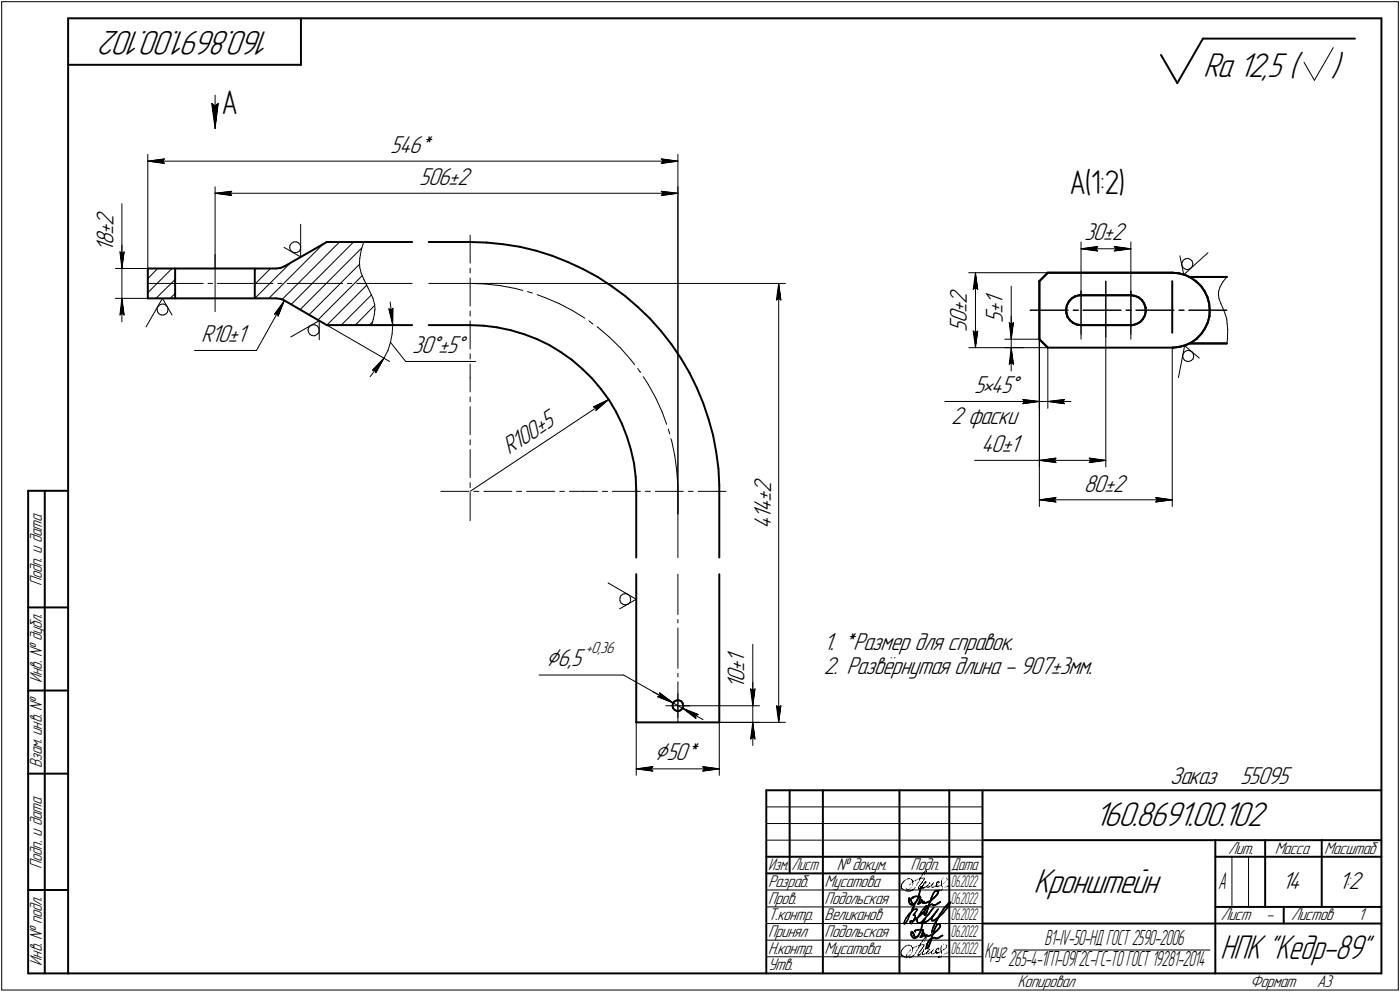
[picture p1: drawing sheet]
<svg xmlns="http://www.w3.org/2000/svg" width="421mm" height="298mm" viewBox="0 0 421 298" stroke-linecap="round" stroke-linejoin="round" font-family="sans-serif">
<defs><g id="words">
<g font-size="10.9">
<text x="81.8" y="9.4" transform="rotate(-180 81.8 9.4)">160.8691.00.102</text>
<text x="361.8" y="23.2">Ra 12,5 (</text>
<text x="400.3" y="23.2">)</text>
<text x="329.2" y="248.1">160.8691.00.102</text>
<text x="310.8" y="268.4">Кронштейн</text>
</g>
<text font-size="10.8" x="367" y="288.1">НПК &quot;Кедр-89&quot;</text>
<g font-size="10.3">
<text x="66.6" y="34.1">А</text>
<text x="321.6" y="58.4">А(1:2)</text>
</g>
<g font-size="8.5">
<text x="164.1" y="200.2">Ç6,5</text>
<text x="196.9" y="228.4">Ç50*</text>
</g>
<g font-size="7.8">
<text x="117.4" y="45.9">546*</text>
<text x="126.1" y="55.6">506±2</text>
<text x="34.2" y="75.7" transform="rotate(-90 34.2 75.7)">18±2</text>
<text x="326" y="72.2">30±2</text>
<text x="290.8" y="99.8" transform="rotate(-90 290.8 99.8)">50±2</text>
<text x="301.6" y="97" transform="rotate(-90 301.6 97)">5±1</text>
<text x="60.5" y="102.8">R10±1</text>
<text x="124" y="106.1">30Å±5Å</text>
<text x="293" y="118.1">5•45Å</text>
<text x="286.1" y="127.3">2 фаски</text>
<text x="153.1" y="136.9" transform="rotate(-34 153.1 136.9)">R100±5</text>
<text x="295.1" y="135.8">40±1</text>
<text x="326" y="147.7">80±2</text>
<text x="231.9" y="158.9" transform="rotate(-90 231.9 158.9)">414±2</text>
<text x="247.7" y="195.4">1. *Размер для справок.</text>
<text x="247.7" y="202.6">2. Развёрнутая длина - 907±3мм.</text>
<text x="223.9" y="207.1" transform="rotate(-90 223.9 207.1)">10±1</text>
<text x="351.9" y="235.6">Заказ</text>
<text x="373" y="235.7">55095</text>
<text x="385.6" y="267.2">14</text>
<text x="402.6" y="267.2">1:2</text>
</g>
<text font-size="7.5" x="366.3" y="267.2">А</text>
<g font-size="6.8">
<text x="296.1" y="287.7">Круг</text>
<text x="314.1" y="283.9">В1-IV-50-НДГОСТ2590-2006</text>
<text x="303.2" y="290.2">265-4-1ГП-09Г2С-ГС-ТОГОСТ19281-2014</text>
</g>
<g font-size="5.4">
<text x="12.6" y="176.1" transform="rotate(-90 12.6 176.1)">Подп. и дата</text>
<text x="12.6" y="205.2" transform="rotate(-90 12.6 205.2)">Инв. № дубл.</text>
<text x="12.6" y="230.9" transform="rotate(-90 12.6 230.9)">Взам. инв. №</text>
<text x="369.3" y="256.6">Лит.</text>
<text x="383.4" y="256.6">Масса</text>
<text x="398.3" y="256.6">Масштаб</text>
<text x="12.6" y="261.1" transform="rotate(-90 12.6 261.1)">Подп. и дата</text>
<text x="251.6" y="261.6">№ докум.</text>
<text x="273.9" y="261.6">Подп.</text>
<text x="231" y="266.6">Разраб.</text>
<text x="248" y="266.6">Мусатова</text>
<text x="231" y="271.6">Пров.</text>
<text x="248" y="271.6">Подольская</text>
<text x="231" y="281.6">Принял</text>
<text x="231" y="276.6">Т.контр.</text>
<text x="248" y="276.6">Великанов</text>
<text x="248" y="281.6">Подольская</text>
<text x="367.1" y="276.6">Лист</text>
<text x="380.8" y="276.6">-</text>
<text x="388.3" y="276.6">Листов</text>
<text x="408.5" y="276.6">1</text>
<text x="231" y="286.6">Н.контр.</text>
<text x="248" y="286.6">Мусатова</text>
<text x="12.6" y="290.2" transform="rotate(-90 12.6 290.2)">Инв. № подл.</text>
<text x="231" y="291.6">Утв.</text>
<text x="306" y="296.6">Копировал</text>
<text x="376" y="296.6">Формат</text>
<text x="396" y="296.6">A3</text>
</g>
<g font-size="5.3">
<text x="231.1" y="261.6">Изм.</text>
<text x="238.1" y="261.6">Лист</text>
<text x="286.1" y="261.6">Дата</text>
</g>
<g font-size="5.2">
<text x="286" y="266.6">06.2022</text>
<text x="286" y="271.6">06.2022</text>
<text x="286" y="276.6">06.2022</text>
<text x="286" y="281.6">06.2022</text>
<text x="286" y="286.6">06.2022</text>
</g>
<text font-size="5.1" x="176.2" y="196.3">+0,36</text>
</g></defs>
<g fill="#000" stroke="#000" stroke-width=".3">
<path d="M63.8 31.2h.1zM63.8 31.3h.2zM63.8 31.4h.4zM63.8 31.5h.5zM63.8 31.6h.5zM63.8 31.7h.7zM63.8 31.7h.8zM63.8 31.8h.9zM63.8 31.9h.9zM63.8 32h.9zM63.8 32.1h.9zM63.8 32.2h.9zM63.8 32.3h.9zM63.9 32.3h.8zM63.9 32.4h.8zM63.9 32.5h.8zM63.9 32.6h.8zM63.9 32.7h.8zM63.9 32.8h.8zM63.9 32.9h.8zM63.9 32.9h.8zM64 33h.7zM64 33.1h.7zM64 33.2h.7zM64 33.3h.7zM64 33.4h.7zM64 33.4h.7zM64 33.5h.7zM64.1 33.6h.6zM64.1 33.7h.6zM64.1 33.8h.6zM64.1 33.9h.6zM64.1 34h.6zM64.1 34h.6zM64.1 34.1h.6zM64.1 34.2h.6zM64.2 34.3h.5zM64.2 34.4h.5zM64.2 34.5h.5zM64.2 34.5h.5zM64.2 34.6h.5zM64.2 34.7h.5zM64.2 34.8h.5zM64.3 34.9h.4zM64.3 35h.4zM64.3 35.1h.4zM64.3 35.1h.4zM64.3 35.2h.4zM64.3 35.3h.4zM64.3 35.4h.4zM64.3 35.5h.4zM64.3 35.6h.4zM64.3 35.6h.4zM64.3 35.7h.4zM64.3 35.8h.4zM64.3 35.9h.4zM64.3 36h.4zM64.3 36.1h.4zM64.4 36.2h.3zM64.4 36.2h.3zM64.4 36.3h.3zM64.4 36.4h.3zM64.4 36.5h.3zM64.4 36.6h.3zM64.4 36.7h.3zM64.5 36.7h.2zM64.5 36.8h.2zM64.5 36.9h.2zM64.5 37h.2zM64.5 37.1h.2zM64.5 37.2h.2zM64.5 37.3h.2zM64.5 37.3h.2z"/>
<path d="M65.4 31.2h.2zM65.4 31.3h.2zM65.3 31.4h.3zM65.1 31.5h.5zM65 31.6h.6zM64.9 31.7h.7zM64.9 31.7h.7zM64.7 31.8h.8zM64.7 31.9h.8zM64.7 32h.8zM64.7 32.1h.8zM64.7 32.2h.8zM64.7 32.3h.8zM64.7 32.3h.8zM64.7 32.4h.8zM64.7 32.5h.7zM64.7 32.6h.7zM64.7 32.7h.7zM64.7 32.8h.7zM64.7 32.9h.7zM64.7 32.9h.7zM64.7 33h.7zM64.7 33.1h.7zM64.7 33.2h.7zM64.7 33.3h.7zM64.7 33.4h.7zM64.7 33.4h.7zM64.7 33.5h.7zM64.7 33.6h.7zM64.7 33.7h.7zM64.7 33.8h.7zM64.7 33.9h.6zM64.7 34h.6zM64.7 34h.6zM64.7 34.1h.6zM64.7 34.2h.6zM64.7 34.3h.6zM64.7 34.4h.6zM64.7 34.5h.6zM64.7 34.5h.5zM64.7 34.6h.5zM64.7 34.7h.5zM64.7 34.8h.5zM64.7 34.9h.5zM64.7 35h.5zM64.7 35.1h.5zM64.7 35.1h.5zM64.7 35.2h.4zM64.7 35.3h.4zM64.7 35.4h.4zM64.7 35.5h.4zM64.7 35.6h.4zM64.7 35.6h.4zM64.7 35.7h.4zM64.7 35.8h.4zM64.7 35.9h.3zM64.7 36h.3zM64.7 36.1h.3zM64.7 36.2h.3zM64.7 36.2h.3zM64.7 36.3h.3zM64.7 36.4h.3zM64.7 36.5h.3zM64.7 36.6h.2zM64.7 36.7h.2zM64.7 36.7h.2zM64.7 36.8h.2zM64.7 36.9h.2zM64.7 37h.2zM64.7 37.1h.2zM64.7 37.2h.2zM64.7 37.3h.2zM64.7 37.3h.2zM64.7 37.4h.2zM64.7 37.5h.2zM64.7 37.6h.2zM64.7 37.7h.2zM64.7 37.8h.2zM64.7 37.8h.2z"/>
<path d="M44.4 48.4h4.5zM45.1 48.5h3.9zM45.7 48.6h3.4zM46.4 48.7h2.8zM47 48.8h2.2zM47.6 48.9h1.7zM48.3 48.9h1.1zM48.9 49h.5z"/>
<path d="M48.9 47.8h.5zM48.3 47.9h1.1zM47.6 48h1.7zM47 48.1h2.2zM46.4 48.2h2.8zM45.7 48.3h3.4zM45.1 48.3h3.9z"/>
<path d="M64.7 58.1h4.5zM65.4 58.2h3.9zM66 58.3h3.3zM66.6 58.3h2.8zM67.2 58.4h2.2zM67.8 58.5h1.7zM68.5 58.6h1.1zM69.1 58.7h.6z"/>
<path d="M69 57.6h.7zM68.3 57.7h1.3zM67.6 57.7h1.9zM66.9 57.8h2.5zM66.1 57.9h3.2zM65.4 58h3.9z"/>
<path d="M199 57.6h.6zM199.1 57.7h1.2zM199.1 57.7h2zM199.2 57.8h2.6zM199.3 57.9h3.2zM199.4 58h3.8z"/>
<path d="M199 47.8h.6zM199.1 47.9h1.1zM199.1 48h1.7zM199.1 48.1h2.3zM199.2 48.2h2.8zM199.3 48.3h3.4zM199.4 48.3h3.9z"/>
<path d="M199.4 58.1h4.5zM199.4 58.2h3.9zM199.3 58.3h3.4zM199.2 58.3h2.8zM199.1 58.4h2.3zM199.1 58.5h1.7zM199.1 58.6h1.1zM199 58.7h.6z"/>
<path d="M199.4 48.4h4.5zM199.4 48.5h3.9zM199.3 48.6h3.4zM199.2 48.7h2.8zM199.1 48.8h2.3zM199.1 48.9h1.7zM199.1 48.9h1.1zM199 49h.6z"/>
<path d="M36.2 75.9h.1zM36.2 75.9h.2zM36.2 76h.3zM36.2 76.1h.4zM36.2 76.2h.5zM36.2 76.3h.5zM36.2 76.4h.5zM36.2 76.5h.5zM36.2 76.5h.5zM36.2 76.6h.5zM36.2 76.7h.5zM36.2 76.8h.5zM36.2 76.9h.5zM36.2 77h.5zM36.2 77h.5zM36.3 77.1h.4zM36.3 77.2h.4zM36.3 77.3h.4zM36.3 77.4h.4zM36.3 77.5h.4zM36.3 77.6h.4zM36.3 77.6h.4zM36.3 77.7h.4zM36.3 77.8h.4zM36.4 77.9h.3zM36.4 78h.3zM36.4 78.1h.3zM36.4 78.1h.3zM36.4 78.2h.3zM36.4 78.3h.3zM36.4 78.4h.3zM36.4 78.5h.3zM36.5 78.6h.2zM36.5 78.7h.2zM36.5 78.7h.2zM36.5 78.8h.2zM36.5 78.9h.2zM36.5 79h.2zM36.5 79.1h.2zM36.5 79.2h.2zM36.5 79.2h.2z"/>
<path d="M37.2 75.9h.1zM37 75.9h.3zM36.9 76h.4zM36.8 76.1h.5zM36.7 76.2h.6zM36.7 76.3h.6zM36.7 76.4h.6zM36.7 76.5h.6zM36.7 76.5h.6zM36.7 76.6h.6zM36.7 76.7h.6zM36.7 76.8h.6zM36.7 76.9h.6zM36.7 77h.5zM36.7 77h.5zM36.7 77.1h.5zM36.7 77.2h.5zM36.7 77.3h.5zM36.7 77.4h.5zM36.7 77.5h.5zM36.7 77.6h.5zM36.7 77.6h.4zM36.7 77.7h.4zM36.7 77.8h.4zM36.7 77.9h.4zM36.7 78h.4zM36.7 78.1h.4zM36.7 78.1h.4zM36.7 78.2h.3zM36.7 78.3h.3zM36.7 78.4h.3zM36.7 78.5h.3zM36.7 78.6h.3zM36.7 78.7h.3zM36.7 78.7h.3zM36.7 78.8h.2zM36.7 78.9h.2zM36.7 79h.2zM36.7 79.1h.2zM36.7 79.2h.2zM36.7 79.2h.2zM36.7 79.3h.2zM36.7 79.4h.2zM36.7 79.5h.1zM36.7 79.6h.1zM36.7 79.7h.1zM36.7 79.8h.1zM36.7 79.8h.1zM36.7 79.9h.1zM36.7 80h.1z"/>
<path d="M325.1 74.8h4.5zM325.8 74.8h3.9zM326.4 74.9h3.4zM327.1 75h2.8zM327.7 75.1h2.2zM328.3 75.2h1.6zM328.9 75.3h1.1zM329.5 75.4h.6z"/>
<path d="M329.5 74.2h.6zM328.9 74.3h1.1zM328.3 74.3h1.6zM327.7 74.4h2.2zM327.1 74.5h2.8zM326.4 74.6h3.4zM325.8 74.7h3.9z"/>
<path d="M335.2 74.2h.6zM335.3 74.3h1.1zM335.4 74.3h1.7zM335.4 74.4h2.3zM335.4 74.5h2.8zM335.5 74.6h3.4zM335.6 74.7h3.9z"/>
<path d="M335.6 74.8h4.5zM335.6 74.8h3.9zM335.5 74.9h3.4zM335.4 75h2.8zM335.4 75.1h2.3zM335.4 75.2h1.7zM335.3 75.3h1.1zM335.2 75.4h.6z"/>
<path d="M36.5 91.1h.2zM36.5 91.2h.2zM36.5 91.3h.2zM36.5 91.4h.2zM36.5 91.4h.2zM36.5 91.5h.2zM36.5 91.6h.2zM36.5 91.7h.2zM36.5 91.8h.2zM36.4 91.9h.3zM36.4 91.9h.3zM36.4 92h.3zM36.4 92.1h.3zM36.4 92.2h.3zM36.4 92.3h.3zM36.4 92.4h.3zM36.4 92.5h.3zM36.3 92.5h.4zM36.3 92.6h.4zM36.3 92.7h.4zM36.3 92.8h.4zM36.3 92.9h.4zM36.3 93h.4zM36.3 93h.4zM36.3 93.1h.4zM36.3 93.2h.4zM36.2 93.3h.5zM36.2 93.4h.5zM36.2 93.5h.5zM36.2 93.6h.5zM36.2 93.6h.5zM36.2 93.7h.5zM36.2 93.8h.5zM36.2 93.9h.5zM36.2 94h.5zM36.2 94.1h.5zM36.2 94.1h.5zM36.2 94.2h.4zM36.2 94.3h.3zM36.2 94.4h.2zM36.2 94.5h.1z"/>
<path d="M36.7 90.3h.1zM36.7 90.4h.1zM36.7 90.5h.1zM36.7 90.6h.1zM36.7 90.7h.1zM36.7 90.8h.1zM36.7 90.8h.1zM36.7 90.9h.2zM36.7 91h.2zM36.7 91.1h.2zM36.7 91.2h.2zM36.7 91.3h.2zM36.7 91.4h.2zM36.7 91.4h.2zM36.7 91.5h.2zM36.7 91.6h.3zM36.7 91.7h.3zM36.7 91.8h.3zM36.7 91.9h.3zM36.7 91.9h.3zM36.7 92h.3zM36.7 92.1h.3zM36.7 92.2h.4zM36.7 92.3h.4zM36.7 92.4h.4zM36.7 92.5h.4zM36.7 92.5h.4zM36.7 92.6h.4zM36.7 92.7h.4zM36.7 92.8h.5zM36.7 92.9h.5zM36.7 93h.5zM36.7 93h.5zM36.7 93.1h.5zM36.7 93.2h.5zM36.7 93.3h.5zM36.7 93.4h.5zM36.7 93.5h.6zM36.7 93.6h.6zM36.7 93.6h.6zM36.7 93.7h.6zM36.7 93.8h.6zM36.7 93.9h.6zM36.7 94h.6zM36.7 94.1h.6zM36.7 94.1h.6zM36.8 94.2h.5zM36.9 94.3h.4zM37 94.4h.3zM37.2 94.5h.1z"/>
<path d="M85.1 90.9h.2zM84.9 91.2h.2zM84.8 91.3h.2zM84.8 91.4h.2zM84.8 91.4h.1zM84.7 91.5h.2zM84.7 91.6h.1zM84.6 91.7h.2zM84.5 91.8h.3zM84.4 91.9h.3zM84.4 91.9h.3zM84.3 92h.3zM84.2 92.1h.4zM84.2 92.2h.3zM84.2 92.3h.2zM84.1 92.4h.3zM84 92.5h.3zM84 92.5h.3zM83.9 92.6h.3zM83.8 92.7h.4zM83.7 92.8h.5zM83.7 92.9h.5zM83.7 93h.4zM83.6 93h.4zM83.5 93.1h.5zM83.5 93.2h.4zM83.4 93.3h.5zM83.3 93.4h.5zM83.3 93.5h.5zM83.2 93.6h.5zM83.1 93.6h.6zM83.1 93.7h.6zM83.1 93.8h.5zM83 93.9h.6zM82.9 94h.6zM82.8 94.1h.7zM82.8 94.1h.6zM82.7 94.2h.6zM82.6 94.3h.4z"/>
<path d="M85.1 91.1h.2zM85 91.3h.2zM85 91.4h.2zM84.9 91.4h.2zM84.9 91.5h.2zM84.8 91.6h.2zM84.8 91.7h.2zM84.8 91.8h.2zM84.7 91.9h.2zM84.7 91.9h.2zM84.6 92h.2zM84.6 92.1h.2zM84.5 92.2h.3zM84.4 92.3h.4zM84.4 92.4h.4zM84.3 92.5h.4zM84.3 92.5h.4zM84.2 92.6h.5zM84.2 92.7h.4zM84.2 92.8h.4zM84.2 92.9h.3zM84.1 93h.4zM84 93h.5zM84 93.1h.4zM83.9 93.2h.5zM83.9 93.3h.4zM83.8 93.4h.5zM83.8 93.5h.5zM83.7 93.6h.5zM83.7 93.6h.5zM83.7 93.7h.5zM83.6 93.8h.6zM83.6 93.9h.6zM83.5 94h.6zM83.5 94.1h.6zM83.4 94.1h.6zM83.3 94.2h.7zM83.4 94.3h.6zM83.4 94.4h.5zM83.5 94.5h.4zM83.5 94.6h.3zM83.6 94.7h.2zM83.6 94.7h.2z"/>
<path d="M117 93h.3zM117 93h.3zM117 93.1h.5zM117.1 93.2h.5zM117.1 93.3h.6zM117.1 93.4h.6zM117.1 93.5h.6zM117.2 93.6h.5zM117.2 93.6h.5zM117.2 93.7h.5zM117.2 93.8h.5zM117.3 93.9h.4zM117.3 94h.5zM117.3 94.1h.5zM117.3 94.1h.5zM117.3 94.2h.5zM117.3 94.3h.5zM117.3 94.4h.5zM117.3 94.5h.5zM117.4 94.6h.4zM117.4 94.7h.4zM117.4 94.7h.5zM117.4 94.8h.5zM117.5 94.9h.4zM117.5 95h.4zM117.5 95.1h.4zM117.5 95.2h.4zM117.5 95.2h.4zM117.6 95.3h.3zM117.6 95.4h.3zM117.6 95.5h.3zM117.6 95.6h.3zM117.7 95.7h.2zM117.7 95.8h.2zM117.7 95.8h.2zM117.7 95.9h.2zM117.8 96h.1zM117.8 96.1h.1zM117.8 96.2h.1zM117.8 96.3h.2zM117.9 96.4h.1zM117.9 96.4h.1zM117.9 96.5h.1zM117.9 96.6h.1z"/>
<path d="M118 92.8h.2zM117.9 92.9h.3zM117.9 93h.3zM117.8 93h.4zM117.7 93.1h.5zM117.6 93.2h.6zM117.7 93.3h.5zM117.7 93.4h.5zM117.7 93.5h.5zM117.7 93.6h.5zM117.7 93.6h.5zM117.7 93.7h.5zM117.7 93.8h.5zM117.7 93.9h.5zM117.8 94h.4zM117.8 94.1h.4zM117.8 94.1h.4zM117.8 94.2h.4zM117.8 94.3h.4zM117.8 94.4h.4zM117.8 94.5h.4zM117.8 94.6h.4zM117.8 94.7h.4zM117.9 94.7h.3zM117.9 94.8h.3zM117.9 94.9h.3zM117.9 95h.3zM117.9 95.1h.3zM117.9 95.2h.3zM117.9 95.2h.3zM117.9 95.3h.3zM117.9 95.4h.3zM117.9 95.5h.3zM117.9 95.6h.3zM117.9 95.7h.3zM117.9 95.8h.3zM117.9 95.8h.3zM117.9 95.9h.3zM117.9 96h.3zM117.9 96.1h.3zM117.9 96.2h.3zM118 96.3h.2zM118 96.4h.2zM118 96.4h.2zM118 96.5h.2zM118 96.6h.2zM118 96.7h.2zM118 96.8h.2zM118 96.9h.2zM118 96.9h.2z"/>
<path d="M234 86.4h.2zM234 86.5h.2zM234 86.6h.2zM234 86.7h.2zM234 86.8h.2zM234 86.9h.2zM234 87h.2zM234 87h.2zM233.9 87.1h.3zM233.9 87.2h.3zM233.9 87.3h.3zM233.9 87.4h.3zM233.9 87.5h.3zM233.9 87.5h.3zM233.9 87.6h.3zM233.8 87.7h.4zM233.8 87.8h.4zM233.8 87.9h.4zM233.8 88h.4zM233.8 88.1h.4zM233.8 88.1h.4zM233.8 88.2h.4zM233.8 88.3h.4zM233.8 88.4h.4zM233.8 88.5h.4zM233.8 88.6h.4zM233.8 88.6h.4zM233.8 88.7h.4zM233.8 88.8h.4zM233.8 88.9h.4zM233.7 89h.5zM233.7 89.1h.5zM233.7 89.2h.5zM233.7 89.2h.5zM233.7 89.3h.5zM233.7 89.4h.5zM233.7 89.5h.5zM233.6 89.6h.6zM233.6 89.7h.6zM233.6 89.7h.5zM233.6 89.8h.4zM233.6 89.9h.2zM233.6 90h.2z"/>
<path d="M234.2 85.9h.2zM234.2 85.9h.2zM234.2 86h.2zM234.2 86.1h.2zM234.2 86.2h.2zM234.2 86.3h.2zM234.2 86.4h.2zM234.2 86.4h.2zM234.2 86.5h.2zM234.2 86.6h.2zM234.2 86.7h.2zM234.2 86.8h.2zM234.2 86.9h.2zM234.2 87h.2zM234.2 87h.2zM234.2 87.1h.3zM234.2 87.2h.3zM234.2 87.3h.3zM234.2 87.4h.3zM234.2 87.5h.3zM234.2 87.5h.3zM234.2 87.6h.3zM234.2 87.7h.4zM234.2 87.8h.4zM234.2 87.9h.4zM234.2 88h.4zM234.2 88.1h.4zM234.2 88.1h.4zM234.2 88.2h.4zM234.2 88.3h.5zM234.2 88.4h.5zM234.2 88.5h.5zM234.2 88.6h.5zM234.2 88.6h.5zM234.2 88.7h.5zM234.2 88.8h.5zM234.2 88.9h.5zM234.2 89h.6zM234.2 89.1h.6zM234.2 89.2h.6zM234.2 89.2h.6zM234.2 89.3h.6zM234.2 89.4h.6zM234.2 89.5h.6zM234.2 89.6h.7zM234.2 89.7h.7zM234.4 89.7h.5zM234.4 89.8h.5zM234.5 89.9h.4zM234.7 90h.2z"/>
<path d="M292.8 99.7h.1zM292.8 99.7h.2zM292.8 99.8h.4zM292.8 99.9h.5zM292.8 100h.6zM292.8 100.1h.6zM292.9 100.2h.5zM292.9 100.2h.5zM292.9 100.3h.5zM292.9 100.4h.5zM292.9 100.5h.5zM292.9 100.6h.5zM292.9 100.7h.5zM292.9 100.8h.5zM292.9 100.8h.5zM292.9 100.9h.5zM292.9 101h.5zM292.9 101.1h.5zM292.9 101.2h.5zM292.9 101.3h.5zM292.9 101.3h.5zM293 101.4h.4zM293 101.5h.4zM293 101.6h.4zM293 101.7h.4zM293 101.8h.4zM293 101.9h.4zM293 101.9h.4zM293.1 102h.3zM293.1 102.1h.3zM293.1 102.2h.3zM293.1 102.3h.3zM293.1 102.4h.3zM293.1 102.4h.3zM293.1 102.5h.3zM293.2 102.6h.2zM293.2 102.7h.2zM293.2 102.8h.2zM293.2 102.9h.2zM293.2 103h.2zM293.2 103h.2zM293.2 103.1h.2zM293.2 103.2h.2z"/>
<path d="M293.2 83.2h.2zM293.2 83.3h.2zM293.2 83.4h.2zM293.2 83.5h.2zM293.2 83.6h.2zM293.2 83.7h.2zM293.2 83.7h.2zM293.2 83.8h.2zM293.1 83.9h.3zM293.1 84h.3zM293.1 84.1h.3zM293.1 84.2h.3zM293.1 84.2h.3zM293.1 84.3h.3zM293.1 84.4h.3zM293 84.5h.4zM293 84.6h.4zM293 84.7h.4zM293 84.8h.4zM293 84.8h.4zM293 84.9h.4zM293 85h.4zM292.9 85.1h.5zM292.9 85.2h.5zM292.9 85.3h.5zM292.9 85.3h.5zM292.9 85.4h.5zM292.9 85.5h.5zM292.9 85.6h.5zM292.9 85.7h.5zM292.9 85.8h.5zM292.9 85.9h.5zM292.9 85.9h.5zM292.9 86h.5zM292.9 86.1h.5zM292.9 86.2h.5zM292.9 86.3h.5zM292.8 86.4h.6zM292.8 86.4h.6zM292.8 86.5h.5zM292.8 86.6h.4zM292.8 86.7h.2zM292.8 86.8h.1z"/>
<path d="M293.4 82.6h.1zM293.4 82.7h.1zM293.4 82.8h.1zM293.4 82.9h.1zM293.4 83h.1zM293.4 83.1h.1zM293.4 83.1h.1zM293.4 83.2h.2zM293.4 83.3h.2zM293.4 83.4h.2zM293.4 83.5h.2zM293.4 83.6h.2zM293.4 83.7h.2zM293.4 83.7h.2zM293.4 83.8h.2zM293.4 83.9h.3zM293.4 84h.3zM293.4 84.1h.3zM293.4 84.2h.3zM293.4 84.2h.3zM293.4 84.3h.3zM293.4 84.4h.3zM293.4 84.5h.4zM293.4 84.6h.4zM293.4 84.7h.4zM293.4 84.8h.4zM293.4 84.8h.4zM293.4 84.9h.4zM293.4 85h.4zM293.4 85.1h.5zM293.4 85.2h.5zM293.4 85.3h.5zM293.4 85.3h.5zM293.4 85.4h.5zM293.4 85.5h.5zM293.4 85.6h.5zM293.4 85.7h.5zM293.4 85.8h.6zM293.4 85.9h.6zM293.4 85.9h.6zM293.4 86h.6zM293.4 86.1h.6zM293.4 86.2h.6zM293.4 86.3h.6zM293.4 86.4h.6zM293.4 86.4h.6zM293.5 86.5h.5zM293.6 86.6h.4zM293.7 86.7h.3zM293.9 86.8h.1z"/>
<path d="M293.9 99.7h.1zM293.7 99.7h.3zM293.6 99.8h.4zM293.5 99.9h.5zM293.4 100h.6zM293.4 100.1h.6zM293.4 100.2h.6zM293.4 100.2h.6zM293.4 100.3h.6zM293.4 100.4h.6zM293.4 100.5h.6zM293.4 100.6h.6zM293.4 100.7h.6zM293.4 100.8h.5zM293.4 100.8h.5zM293.4 100.9h.5zM293.4 101h.5zM293.4 101.1h.5zM293.4 101.2h.5zM293.4 101.3h.5zM293.4 101.3h.5zM293.4 101.4h.4zM293.4 101.5h.4zM293.4 101.6h.4zM293.4 101.7h.4zM293.4 101.8h.4zM293.4 101.9h.4zM293.4 101.9h.4zM293.4 102h.3zM293.4 102.1h.3zM293.4 102.2h.3zM293.4 102.3h.3zM293.4 102.4h.3zM293.4 102.4h.3zM293.4 102.5h.3zM293.4 102.6h.2zM293.4 102.7h.2zM293.4 102.8h.2zM293.4 102.9h.2zM293.4 103h.2zM293.4 103h.2zM293.4 103.1h.2zM293.4 103.2h.2zM293.4 103.3h.1zM293.4 103.4h.1zM293.4 103.5h.1zM293.4 103.5h.1zM293.4 103.6h.1zM293.4 103.7h.1zM293.4 103.8h.1z"/>
<path d="M303.6 97.1h.2zM303.6 97.2h.3zM303.6 97.3h.4zM303.6 97.4h.4zM303.6 97.5h.5zM303.6 97.5h.5zM303.6 97.6h.5zM303.7 97.7h.4zM303.7 97.8h.4zM303.7 97.9h.4zM303.7 98h.4zM303.7 98h.4zM303.7 98.1h.4zM303.7 98.2h.4zM303.7 98.3h.4zM303.8 98.4h.3zM303.8 98.5h.3zM303.8 98.6h.3zM303.8 98.6h.3zM303.8 98.7h.3zM303.8 98.8h.3zM303.8 98.9h.3zM303.8 99h.3zM303.8 99.1h.3zM303.9 99.1h.2zM303.9 99.2h.2zM303.9 99.3h.2zM303.9 99.4h.2zM303.9 99.5h.2zM303.9 99.6h.2zM303.9 99.7h.2zM303.9 99.7h.2zM304 99.8h.1zM304 99.9h.1zM304 100h.1zM304 100.1h.1zM304 100.2h.1zM304 100.2h.1zM304 100.3h.1zM304 100.4h.1zM304 100.5h.1z"/>
<path d="M304.6 97.1h.2zM304.5 97.2h.3zM304.4 97.3h.4zM304.3 97.4h.5zM304.1 97.5h.7zM304.1 97.5h.7zM304.1 97.6h.6zM304.1 97.7h.6zM304.1 97.8h.6zM304.1 97.9h.6zM304.1 98h.6zM304.1 98h.6zM304.1 98.1h.6zM304.1 98.2h.5zM304.1 98.3h.5zM304.1 98.4h.5zM304.1 98.5h.5zM304.1 98.6h.5zM304.1 98.6h.5zM304.1 98.7h.5zM304.1 98.8h.5zM304.1 98.9h.4zM304.1 99h.4zM304.1 99.1h.4zM304.1 99.1h.4zM304.1 99.2h.4zM304.1 99.3h.4zM304.1 99.4h.4zM304.1 99.5h.4zM304.1 99.6h.4zM304.1 99.7h.4zM304.1 99.7h.4zM304.1 99.8h.4zM304.1 99.9h.4zM304.1 100h.4zM304.1 100.1h.3zM304.1 100.2h.3zM304.1 100.2h.3zM304.1 100.3h.3zM304.1 100.4h.3zM304.1 100.5h.3zM304.1 100.6h.3zM304.1 100.7h.3zM304.1 100.8h.2zM304.1 100.8h.2zM304.1 100.9h.2zM304.1 101h.2zM304.1 101.1h.2zM304.1 101.2h.2zM304.1 101.3h.2z"/>
<path d="M114.9 108.3h.2zM114.8 108.4h.2zM114.7 108.5h.2zM114.6 108.5h.2zM114.6 108.6h.2zM114.5 108.7h.2zM114.4 108.8h.2zM114.3 108.9h.3zM114.2 109h.4zM114.1 109.1h.4zM114 109.1h.4zM114 109.2h.3zM113.9 109.3h.4zM113.8 109.4h.4zM113.8 109.5h.3zM113.7 109.6h.3zM113.6 109.6h.4zM113.5 109.7h.5zM113.5 109.8h.4zM113.4 109.9h.4zM113.3 110h.5zM113.2 110.1h.5zM113.1 110.2h.5zM113 110.2h.5zM112.9 110.3h.6zM112.9 110.4h.6zM112.8 110.5h.6zM112.7 110.6h.6zM112.6 110.7h.7zM112.5 110.7h.7zM112.4 110.8h.7zM112.4 110.9h.6zM112.3 111h.7zM112.2 111.1h.7zM112.1 111.2h.8z"/>
<path d="M115.1 108.2h.1zM114.9 108.5h.2zM114.8 108.5h.2zM114.8 108.6h.2zM114.7 108.7h.2zM114.6 108.8h.3zM114.6 108.9h.2zM114.6 109h.2zM114.5 109.1h.2zM114.4 109.1h.2zM114.3 109.2h.3zM114.3 109.3h.3zM114.2 109.4h.4zM114.1 109.5h.4zM114 109.6h.5zM114 109.6h.4zM114 109.7h.4zM113.9 109.8h.4zM113.8 109.9h.4zM113.8 110h.4zM113.7 110.1h.4zM113.6 110.2h.5zM113.5 110.2h.5zM113.5 110.3h.5zM113.5 110.4h.5zM113.4 110.5h.6zM113.3 110.6h.6zM113.3 110.7h.5zM113.2 110.7h.6zM113.1 110.8h.6zM113 110.9h.7zM113 111h.6zM112.9 111.1h.7zM112.9 111.2h.6zM112.8 111.3h.7zM112.9 111.3h.6zM112.9 111.4h.5zM112.9 111.5h.5zM112.9 111.6h.4zM112.9 111.7h.4zM112.9 111.8h.3zM113 111.8h.2z"/>
<path d="M304 105.9h.1zM304 106h.1zM304 106.1h.1zM304 106.2h.1zM304 106.3h.1zM304 106.3h.1zM304 106.4h.1zM304 106.5h.1zM304 106.6h.1zM303.9 106.7h.2zM303.9 106.8h.2zM303.9 106.8h.2zM303.9 106.9h.2zM303.9 107h.2zM303.9 107.1h.2zM303.9 107.2h.2zM303.9 107.3h.2zM303.8 107.4h.3zM303.8 107.4h.3zM303.8 107.5h.3zM303.8 107.6h.3zM303.8 107.7h.3zM303.8 107.8h.3zM303.8 107.9h.3zM303.8 107.9h.3zM303.8 108h.3zM303.7 108.1h.4zM303.7 108.2h.4zM303.7 108.3h.4zM303.7 108.4h.4zM303.7 108.5h.4zM303.7 108.5h.4zM303.7 108.6h.4zM303.7 108.7h.4zM303.6 108.8h.5zM303.6 108.9h.5zM303.6 109h.5zM303.6 109.1h.4zM303.6 109.1h.4zM303.6 109.2h.3zM303.6 109.3h.2z"/>
<path d="M304.1 105.2h.2zM304.1 105.2h.2zM304.1 105.3h.2zM304.1 105.4h.2zM304.1 105.5h.2zM304.1 105.6h.2zM304.1 105.7h.2zM304.1 105.7h.3zM304.1 105.8h.3zM304.1 105.9h.3zM304.1 106h.3zM304.1 106.1h.3zM304.1 106.2h.3zM304.1 106.3h.3zM304.1 106.3h.3zM304.1 106.4h.4zM304.1 106.5h.4zM304.1 106.6h.4zM304.1 106.7h.4zM304.1 106.8h.4zM304.1 106.8h.4zM304.1 106.9h.4zM304.1 107h.4zM304.1 107.1h.4zM304.1 107.2h.4zM304.1 107.3h.4zM304.1 107.4h.4zM304.1 107.4h.4zM304.1 107.5h.4zM304.1 107.6h.5zM304.1 107.7h.5zM304.1 107.8h.5zM304.1 107.9h.5zM304.1 107.9h.5zM304.1 108h.5zM304.1 108.1h.5zM304.1 108.2h.5zM304.1 108.3h.6zM304.1 108.4h.6zM304.1 108.5h.6zM304.1 108.5h.6zM304.1 108.6h.6zM304.1 108.7h.6zM304.1 108.8h.6zM304.1 108.9h.7zM304.1 109h.7zM304.3 109.1h.5zM304.4 109.1h.4zM304.5 109.2h.3zM304.6 109.3h.2z"/>
<path d="M182.5 120.5h.1zM182.4 120.6h.1zM182.2 120.6h.2zM182.1 120.7h.2zM181.9 120.8h.3zM181.9 120.9h.2zM181.7 121h.3zM181.6 121.1h.3zM181.4 121.2h.4zM181.4 121.2h.3zM181.2 121.3h.4zM181.1 121.4h.4zM181 121.5h.4zM180.8 121.6h.6zM180.8 121.7h.5zM180.6 121.8h.5zM180.5 121.8h.5zM180.3 121.9h.6zM180.3 122h.5zM180.1 122.1h.7zM180 122.2h.7zM179.8 122.3h.7zM179.7 122.3h.7zM179.6 122.4h.7zM179.5 122.5h.8zM179.3 122.6h.9zM179.3 122.7h.8zM179.3 122.8h.7zM179.3 122.9h.5zM179.3 122.9h.4zM179.3 123h.4zM179.3 123.1h.3zM179.3 123.2h.2z"/>
<path d="M182.7 120.2h.2zM182.5 120.3h.2zM182.4 120.4h.2zM182.2 120.5h.3zM182 120.6h.4zM181.9 120.6h.3zM181.7 120.7h.4zM181.5 120.8h.4zM181.4 120.9h.5zM181.2 121h.5zM181 121.1h.6zM180.8 121.2h.6zM180.6 121.2h.8zM180.4 121.3h.8zM180.3 121.4h.8zM180.1 121.5h.9zM179.9 121.6h.9zM179.7 121.7h1.1zM179.6 121.8h1zM179.4 121.8h1.1zM179.2 121.9h1.1zM179.1 122h1.2zM178.9 122.1h1.2zM178.7 122.2h1.3zM178.5 122.3h1.3zM178.7 122.3h1zM178.9 122.4h.7zM179.2 122.5h.3z"/>
<path d="M307.7 120.1h.7zM307.8 120.2h1.2zM307.8 120.3h2zM307.9 120.4h2.6zM308 120.5h3.2zM308.1 120.6h3.8z"/>
<path d="M308.1 120.6h4.5zM308.1 120.7h3.9zM308 120.8h3.4zM307.9 120.9h2.8zM307.8 121h2.3zM307.8 121.1h1.7zM307.8 121.2h1.1zM307.7 121.2h.6z"/>
<path d="M312.6 138.3h4.5zM313.3 138.4h3.9zM313.9 138.5h3.3zM314.5 138.6h2.8zM315.1 138.7h2.2zM315.7 138.8h1.7zM316.4 138.9h1.1zM317 138.9h.6z"/>
<path d="M315.1 120.6h4.5zM315.8 120.7h3.9zM316.4 120.8h3.4zM317.1 120.9h2.8zM317.7 121h2.2zM318.3 121.1h1.7zM318.9 121.2h1.1zM319.5 121.2h.6z"/>
<path d="M317 137.8h.6zM316.4 137.8h1.1zM315.7 137.9h1.7zM315.1 138h2.2zM314.5 138.1h2.8zM313.9 138.2h3.3zM313.3 138.3h3.9z"/>
<path d="M319.4 120.1h.7zM318.8 120.2h1.2zM318 120.3h2zM317.3 120.4h2.6zM316.6 120.5h3.2zM315.9 120.6h3.8z"/>
<path d="M327.7 137.8h.6zM327.7 137.8h1.1zM327.8 137.9h1.7zM327.8 138h2.3zM327.9 138.1h2.8zM328 138.2h3.4zM328.1 138.3h3.9z"/>
<path d="M328.1 138.3h4.5zM328.1 138.4h3.9zM328 138.5h3.4zM327.9 138.6h2.8zM327.8 138.7h2.3zM327.8 138.8h1.7zM327.7 138.9h1.1zM327.7 138.9h.6z"/>
<path d="M312.6 150.2h4.5zM313.3 150.3h3.9zM313.9 150.4h3.3zM314.5 150.5h2.8zM315.1 150.5h2.2zM315.7 150.6h1.7zM316.4 150.7h1.1zM317 150.8h.6z"/>
<path d="M317 149.6h.6zM316.4 149.7h1.1zM315.7 149.8h1.7zM315.1 149.9h2.2zM314.5 149.9h2.8zM313.9 150h3.3zM313.3 150.1h3.9z"/>
<path d="M347.6 149.6h.6zM347.7 149.7h1.1zM347.8 149.8h1.7zM347.8 149.9h2.3zM347.9 149.9h2.8zM348 150h3.4zM348.1 150.1h3.9z"/>
<path d="M348.1 150.2h4.5zM348.1 150.3h3.9zM348 150.4h3.4zM347.9 150.5h2.8zM347.8 150.5h2.3zM347.8 150.6h1.7zM347.7 150.7h1.1zM347.6 150.8h.6z"/>
<path d="M198.4 209.1h.3zM198.2 209.2h.7zM198 209.3h1.1zM197.8 209.4h1.4zM198 209.5h1.3zM198.2 209.5h1.3zM198.5 209.6h1.1zM198.6 209.7h1.2zM198.9 209.8h1zM199.1 209.9h1zM199.3 210h.9zM199.5 210.1h.9zM199.7 210.1h.8zM199.9 210.2h.8zM200.2 210.3h.6zM200.3 210.4h.7zM200.6 210.5h.6zM200.7 210.6h.6zM201 210.7h.4zM201.2 210.7h.4zM201.4 210.8h.4zM201.6 210.9h.2zM201.8 211h.2zM202 211.1h.2z"/>
<path d="M198.5 208.4h.1zM198.5 208.4h.2zM198.5 208.5h.4zM198.5 208.6h.5zM198.5 208.7h.6zM198.5 208.8h.7zM198.5 208.9h.8zM198.5 209h.9zM198.5 209h1.1zM198.7 209.1h.9zM198.9 209.2h.8zM199.1 209.3h.8zM199.2 209.4h.8zM199.3 209.5h.8zM199.5 209.5h.7zM199.6 209.6h.7zM199.8 209.7h.6zM199.9 209.8h.7zM200.1 209.9h.6zM200.2 210h.5zM200.4 210.1h.5zM200.5 210.1h.5zM200.7 210.2h.4zM200.8 210.3h.5zM201 210.4h.3zM201.2 210.5h.2zM201.3 210.6h.3zM201.4 210.7h.3zM201.6 210.7h.2zM201.8 210.8h.1zM201.8 210.9h.2z"/>
<path d="M205.8 213.1h.2zM206 213.2h.2zM206.1 213.3h.3zM206.2 213.4h.4zM206.4 213.4h.4zM206.6 213.5h.4zM206.7 213.6h.6zM206.8 213.7h.6zM207 213.8h.7zM207.2 213.9h.7zM207.3 214h.8zM207.4 214h.9zM207.6 214.1h.9zM207.8 214.2h.9zM207.9 214.3h1.1zM208 214.4h1.1zM208.2 214.5h1.2zM208.4 214.5h1.1zM208.5 214.6h1.3zM208.6 214.7h1.4zM208.8 214.8h1zM209 214.9h.6zM209.1 215h.4z"/>
<path d="M205.7 213.1h.1zM205.8 213.2h.2zM205.9 213.3h.2zM206 213.4h.2zM206.2 213.4h.2zM206.2 213.5h.4zM206.3 213.6h.4zM206.5 213.7h.3zM206.6 213.8h.4zM206.7 213.9h.5zM206.8 214h.5zM206.9 214h.5zM207 214.1h.6zM207.1 214.2h.7zM207.3 214.3h.6zM207.3 214.4h.7zM207.4 214.5h.8zM207.6 214.5h.8zM207.7 214.6h.8zM207.8 214.7h.8zM207.9 214.8h.9zM208 214.9h1zM208.1 215h1zM208.2 215.1h1zM208.4 215.1h.9zM208.4 215.2h.9zM208.5 215.3h.8zM208.7 215.4h.6zM208.8 215.5h.5zM208.9 215.6h.4zM209 215.6h.3zM209.1 215.7h.2z"/>
<path d="M225.8 207.2h.2zM225.8 207.3h.3zM225.8 207.3h.4zM225.8 207.4h.5zM225.8 207.5h.6zM225.8 207.6h.6zM225.9 207.7h.5zM225.9 207.8h.5zM225.9 207.9h.5zM225.9 207.9h.5zM225.9 208h.5zM225.9 208.1h.5zM225.9 208.2h.5zM225.9 208.3h.5zM226 208.4h.4zM226 208.4h.4zM226 208.5h.4zM226 208.6h.4zM226 208.7h.4zM226 208.8h.4zM226 208.9h.4zM226.1 209h.3zM226.1 209h.3zM226.1 209.1h.3zM226.1 209.2h.3zM226.1 209.3h.3zM226.1 209.4h.3zM226.1 209.5h.3zM226.1 209.5h.3zM226.1 209.6h.3zM226.1 209.7h.3zM226.1 209.8h.3zM226.1 209.9h.3zM226.1 210h.3zM226.1 210.1h.3zM226.1 210.1h.3zM226.2 210.2h.2zM226.2 210.3h.2zM226.2 210.4h.2zM226.2 210.5h.2zM226.2 210.6h.2zM226.2 210.7h.2zM226.2 210.7h.2zM226.2 210.8h.2z"/>
<path d="M226.2 218.4h.2zM226.2 218.4h.2zM226.2 218.5h.2zM226.2 218.6h.2zM226.2 218.7h.2zM226.2 218.8h.2zM226.2 218.9h.2zM226.2 218.9h.2zM226.1 219h.3zM226.1 219.1h.3zM226.1 219.2h.3zM226.1 219.3h.3zM226.1 219.4h.3zM226.1 219.5h.3zM226.1 219.5h.3zM226.1 219.6h.3zM226.1 219.7h.3zM226.1 219.8h.3zM226.1 219.9h.3zM226.1 220h.3zM226.1 220h.3zM226.1 220.1h.3zM226 220.2h.4zM226 220.3h.4zM226 220.4h.4zM226 220.5h.4zM226 220.6h.4zM226 220.6h.4zM226 220.7h.4zM226 220.8h.4zM225.9 220.9h.5zM225.9 221h.5zM225.9 221.1h.5zM225.9 221.1h.5zM225.9 221.2h.5zM225.9 221.3h.5zM225.9 221.4h.5zM225.8 221.5h.6zM225.8 221.6h.6zM225.8 221.7h.5zM225.8 221.7h.4zM225.8 221.8h.3zM225.8 221.9h.2z"/>
<path d="M226.4 217.8h.2zM226.4 217.8h.2zM226.4 217.9h.2zM226.4 218h.2zM226.4 218.1h.2zM226.4 218.2h.2zM226.4 218.3h.2zM226.4 218.4h.3zM226.4 218.4h.3zM226.4 218.5h.3zM226.4 218.6h.3zM226.4 218.7h.3zM226.4 218.8h.3zM226.4 218.9h.3zM226.4 218.9h.3zM226.4 219h.3zM226.4 219.1h.3zM226.4 219.2h.3zM226.4 219.3h.3zM226.4 219.4h.3zM226.4 219.5h.3zM226.4 219.5h.3zM226.4 219.6h.4zM226.4 219.7h.4zM226.4 219.8h.4zM226.4 219.9h.4zM226.4 220h.4zM226.4 220h.4zM226.4 220.1h.4zM226.4 220.2h.5zM226.4 220.3h.5zM226.4 220.4h.5zM226.4 220.5h.5zM226.4 220.6h.5zM226.4 220.6h.5zM226.4 220.7h.5zM226.4 220.8h.5zM226.4 220.9h.6zM226.4 221h.6zM226.4 221.1h.6zM226.4 221.1h.6zM226.4 221.2h.6zM226.4 221.3h.6zM226.4 221.4h.6zM226.4 221.5h.7zM226.4 221.6h.7zM226.6 221.7h.5zM226.7 221.7h.4zM226.7 221.8h.4zM226.9 221.9h.2z"/>
<path d="M226.9 207.2h.2zM226.7 207.3h.4zM226.7 207.3h.4zM226.6 207.4h.5zM226.4 207.5h.7zM226.4 207.6h.7zM226.4 207.7h.6zM226.4 207.8h.6zM226.4 207.9h.6zM226.4 207.9h.6zM226.4 208h.6zM226.4 208.1h.6zM226.4 208.2h.6zM226.4 208.3h.5zM226.4 208.4h.5zM226.4 208.4h.5zM226.4 208.5h.5zM226.4 208.6h.5zM226.4 208.7h.5zM226.4 208.8h.5zM226.4 208.9h.5zM226.4 209h.4zM226.4 209h.4zM226.4 209.1h.4zM226.4 209.2h.4zM226.4 209.3h.4zM226.4 209.4h.4zM226.4 209.5h.4zM226.4 209.5h.3zM226.4 209.6h.3zM226.4 209.7h.3zM226.4 209.8h.3zM226.4 209.9h.3zM226.4 210h.3zM226.4 210.1h.3zM226.4 210.1h.3zM226.4 210.2h.3zM226.4 210.3h.3zM226.4 210.4h.3zM226.4 210.5h.3zM226.4 210.6h.3zM226.4 210.7h.3zM226.4 210.7h.3zM226.4 210.8h.2zM226.4 210.9h.2zM226.4 211h.2zM226.4 211.1h.2zM226.4 211.2h.2zM226.4 211.2h.2zM226.4 211.3h.2zM226.4 211.4h.2z"/>
<path d="M233.6 212.3h.2zM233.6 212.3h.3zM233.6 212.4h.5zM233.6 212.5h.6zM233.6 212.6h.6zM233.6 212.7h.6zM233.7 212.8h.5zM233.7 212.9h.5zM233.7 212.9h.5zM233.7 213h.5zM233.7 213.1h.5zM233.7 213.2h.5zM233.7 213.3h.5zM233.8 213.4h.4zM233.8 213.4h.4zM233.8 213.5h.4zM233.8 213.6h.4zM233.8 213.7h.4zM233.8 213.8h.4zM233.8 213.9h.4zM233.8 214h.4zM233.8 214h.4zM233.8 214.1h.4zM233.8 214.2h.4zM233.8 214.3h.4zM233.8 214.4h.4zM233.8 214.5h.4zM233.8 214.5h.4zM233.9 214.6h.3zM233.9 214.7h.3zM233.9 214.8h.3zM233.9 214.9h.3zM233.9 215h.3zM233.9 215.1h.3zM233.9 215.1h.3zM234 215.2h.2zM234 215.3h.2zM234 215.4h.2zM234 215.5h.2zM234 215.6h.2zM234 215.6h.2zM234 215.7h.2zM234 215.8h.2z"/>
<path d="M234.6 212.3h.3zM234.5 212.3h.4zM234.4 212.4h.5zM234.2 212.5h.7zM234.2 212.6h.7zM234.2 212.7h.7zM234.2 212.8h.6zM234.2 212.9h.6zM234.2 212.9h.6zM234.2 213h.6zM234.2 213.1h.6zM234.2 213.2h.6zM234.2 213.3h.6zM234.2 213.4h.5zM234.2 213.4h.5zM234.2 213.5h.5zM234.2 213.6h.5zM234.2 213.7h.5zM234.2 213.8h.5zM234.2 213.9h.5zM234.2 214h.5zM234.2 214h.4zM234.2 214.1h.4zM234.2 214.2h.4zM234.2 214.3h.4zM234.2 214.4h.4zM234.2 214.5h.4zM234.2 214.5h.4zM234.2 214.6h.3zM234.2 214.7h.3zM234.2 214.8h.3zM234.2 214.9h.3zM234.2 215h.3zM234.2 215.1h.3zM234.2 215.1h.3zM234.2 215.2h.2zM234.2 215.3h.2zM234.2 215.4h.2zM234.2 215.5h.2zM234.2 215.6h.2zM234.2 215.6h.2zM234.2 215.7h.2zM234.2 215.8h.2zM234.2 215.9h.2zM234.2 216h.2zM234.2 216.1h.2zM234.2 216.2h.2zM234.2 216.2h.2zM234.2 216.3h.2zM234.2 216.4h.2z"/>
<path d="M191.3 231.1h4.5zM192 231.1h3.9zM192.6 231.2h3.4zM193.3 231.3h2.8zM193.9 231.4h2.2zM194.5 231.5h1.7zM195.2 231.6h1.1zM195.7 231.6h.6z"/>
<path d="M195.7 230.5h.6zM195.2 230.5h1.1zM194.5 230.6h1.7zM193.9 230.7h2.2zM193.3 230.8h2.8zM192.6 230.9h3.4zM192 231h3.9z"/>
<path d="M211.4 230.5h.6zM211.5 230.5h1.1zM211.6 230.6h1.7zM211.6 230.7h2.3zM211.7 230.8h2.8zM211.8 230.9h3.3zM211.8 231h3.9z"/>
<path d="M211.8 231.1h4.5zM211.8 231.1h3.9zM211.8 231.2h3.3zM211.7 231.3h2.8zM211.6 231.4h2.3zM211.6 231.5h1.7zM211.5 231.6h1.1zM211.4 231.6h.6z"/>
<path d="M277 266.5h.2zM277 266.6h.2zM276.2 269.4h.6zM274.9 269.5h.3zM276.7 269.5h.2zM274.7 269.6h.2zM276.2 269.6h.2zM276.7 269.6h.2zM276.2 269.7h.2zM276.8 269.7h.1zM276.8 269.7h.1zM276.8 269.8h.1zM273.4 270h.2zM273.6 270.2h.2zM273.4 270.3h.2zM273.7 270.3h.2zM273.3 270.3h.2zM273.8 270.3h.2zM273.8 270.4h.2zM275.8 270.4h.2zM273.9 270.5h.2zM277.1 270.5h.2zM273.9 270.6h.2zM275.8 270.6h.1zM277.2 270.6h.2zM274 270.7h.2zM274 270.8h.2zM276.5 270.8h.2zM276.4 270.8h.2zM274.1 270.9h.1zM276.4 270.9h.2zM274.1 271h.1zM275.3 271.4h.1zM274.3 271.4h.2zM276.3 271.4h.1zM273.6 271.5h.1zM275.1 271.5h.2zM276.2 271.5h.2zM273.6 271.6h.2zM275 271.6h.2zM276 271.6h.4zM273.7 271.7h.2zM273.8 271.8h.3zM274.7 271.8h.2zM273.9 271.9h.8z"/>
<path d="M277.8 276.6h.2zM276.1 279.4h.3zM276.9 279.4h.6zM275.8 279.5h.1zM277.1 279.5h.5zM275.5 279.6h.2zM277.4 279.6h.2zM277.5 279.7h.1zM275.1 279.9h.2zM274.2 280h.2zM274.2 280.1h.3zM274.3 280.2h.3zM274.4 280.2h.2zM274.1 280.3h.1zM274.5 280.3h.2zM274.6 280.4h.1zM274.7 280.6h.1zM274.7 280.7h.1zM274.7 280.8h.2zM276.4 280.8h.1zM277.7 281.2h.2zM274.2 281.4h.2zM275.9 281.4h.2zM276.9 281.4h.3zM277.3 281.4h.2zM275 281.5h.2zM276.9 281.5h.4zM275.8 281.6h.1zM276.9 281.6h.2zM274.4 281.7h.3zM274.6 281.8h.1zM274.7 281.9h.7zM274.9 281.9h.2z"/>
<path d="M278.3 261.7h.3zM278.5 261.8h.1zM277.9 262.1h.1zM277.7 262.2h.3zM277.5 262.6h.2zM277.7 263.8h.2zM276.8 263.9h.1zM277.2 263.9h.3zM277.9 263.9h.1zM273.5 264h.1zM276.7 264h.4zM277.9 264h.1zM273 264.1h.5zM273.6 264.1h.2zM276.4 264.1h.5zM272.8 264.2h.2zM276.5 264.2h.2zM274.1 264.3h.1zM277.8 264.3h.2zM274.2 264.4h.1zM274.2 264.5h.2zM275.4 264.5h.2zM275.3 264.6h.1zM275.1 264.7h.2zM271.9 264.8h.1zM271.8 264.8h.1zM274.4 264.8h.4zM271.7 264.9h.2zM274.4 264.9h.3zM282.1 264.9h.3zM271.6 265h.2zM274.4 265h.2zM277.4 265h.1zM278.2 265h.4zM281.9 265h.5zM274.3 265.1h.3zM276.1 265.1h.2zM277.3 265.1h.2zM278.3 265.1h.3zM281.9 265.1h.1zM282.4 265.1h.1zM278.4 265.2h.2zM281.8 265.2h.1zM271.4 265.3h.2zM277.2 265.3h.2zM280.7 265.3h.1zM281.7 265.3h.2zM279.5 265.3h.2zM281.6 265.3h.2zM274.5 265.4h.2zM277 265.4h.2zM279.6 265.4h.1zM271.2 265.6h.2zM276.9 265.7h.1zM280.4 265.7h.2zM277.7 265.8h.2zM280.3 265.8h.2zM283.1 265.8h.2zM276.7 265.9h.2zM277.6 265.9h.3zM271 265.9h.2zM277.6 265.9h.2zM280.2 265.9h.1zM281.5 265.9h.4zM283 265.9h.2zM280.1 266h.2zM281.5 266h.3zM276.5 266.1h.2zM278.8 266.1h.2zM280.1 266.1h.1zM281.5 266.1h.2zM270.9 266.2h.2zM277.5 266.2h.1zM281.4 266.2h.2zM282.4 266.2h.2zM285.2 266.2h.2zM270.9 266.3h.2zM277.3 266.3h.2zM279.7 266.3h.2zM281.3 266.3h.3zM282.2 266.3h.2zM285.1 266.3h.2zM270.9 266.4h.2zM277.4 266.4h.1zM278.6 266.4h.2zM279.6 266.4h.1zM281.5 266.4h.8zM284.9 266.4h.2zM270.9 266.4h.2zM278.6 266.4h.2zM279.4 266.4h.3zM281.7 266.4h.3zM284.7 266.4h.2zM270.9 266.5h.2zM278.3 266.5h.2zM279.2 266.5h.3zM280.8 266.5h.2zM284.4 266.5h.2zM270.9 266.6h.2zM276.9 266.6h.2zM278.1 266.6h.2zM278.7 266.6h.6zM280.2 266.6h.6zM276.9 266.7h.1zM278 266.7h.1zM271 266.8h.2zM276.7 266.8h.2zM277.5 266.8h.5zM271 266.9h.2zM276.1 266.9h.2zM276.6 266.9h.2zM277.5 266.9h.4zM271.1 267h.2zM272.6 267h.2zM276.1 267h.2zM276.5 267h.2zM271.2 267h.2zM276.1 267h.4zM271.4 267.1h.1zM276.1 267.1h.3zM271.4 267.2h.2zM271.6 267.3h.2zM274.6 267.3h.1zM271.8 267.4h.1zM272.7 267.4h.6zM274.3 267.4h.4zM282.4 267.4h.1zM274.2 267.5h.3zM282.3 267.5h.1zM283.1 267.5h.2zM274.2 267.5h.2zM282.2 267.5h.2zM272.3 267.6h.2zM273.9 267.6h.3zM282.2 267.6h.2zM282.9 267.6h.2zM272.5 267.7h.3zM273.6 267.7h.5zM282.2 267.7h.5zM272.7 267.8h1z"/>
<path d="M281.3 267.6h.6zM281.3 267.7h.1zM281.6 267.7h.3zM281.2 267.8h.1zM281.9 267.8h.1zM281 267.9h.2zM281.9 267.9h.2zM281.9 268h.3zM280.9 268.1h.2zM282 268.1h.2zM280.8 268.1h.2zM280.8 268.3h.1zM280.7 268.4h.1zM282 268.4h.2zM282 268.5h.2zM280.6 268.6h.2zM281.9 268.6h.2zM280.5 268.7h.2zM281.9 268.8h.1zM280.4 268.9h.2zM281.8 268.9h.1zM281.7 269h.2zM280.3 269.1h.2zM281.6 269.1h.2zM280.8 269.8h.2zM280.8 269.9h.1zM279.9 270.5h.3zM279.9 270.6h.3zM279.8 270.7h.3zM279.7 270.8h.2zM279.5 270.8h.3zM277.9 270.9h.1zM279.3 270.9h.5zM277.8 271h.2zM279.1 271h.3zM279.6 271h.1zM277.7 271.1h.3zM279 271.1h.2zM277.6 271.2h.3zM278.8 271.2h.2zM282.6 271.2h.2zM277.5 271.3h.3zM278.6 271.3h.1zM282.4 271.3h.2zM277.5 271.4h.3zM277.5 271.4h.5zM282.1 271.4h.3zM282 271.5h.2zM281.9 271.6h.1zM280.1 271.8h.3zM281.5 271.8h.3zM279.3 271.9h.2zM280.4 271.9h.2zM281.3 271.9h.3zM279.4 271.9h.3zM280.5 271.9h.2zM281.2 271.9h.2zM279.3 272h.4zM280.6 272h.6zM279.3 272.1h.2zM279.2 272.2h.3zM279.2 272.3h.2zM278.9 272.4h.2zM279.2 272.4h.2zM279.1 272.7h.2zM278.7 274h.2zM277.9 274.4h.1zM277.9 274.5h.1zM277.9 274.6h.1zM277.9 274.7h.1zM278 274.9h.4zM278 275h.2z"/>
<path d="M282.4 277.6h.2zM282 277.7h.2zM282.4 277.7h.3zM282.5 277.8h.3zM282.6 277.9h.2zM281.7 278h.2zM282.7 278h.2zM282.4 279h.2zM282.4 279.1h.1zM282.2 279.2h.2zM282 279.4h.2zM281.8 279.6h.1zM281.5 279.9h.2zM280.7 280.4h.1zM280.9 280.4h.2zM280.7 280.5h.3zM280.7 280.6h.1zM280.6 280.7h.2zM280.4 280.8h.4zM280.2 280.8h.4zM280.1 280.9h.5zM278.6 281h.2zM279.9 281h.2zM280.3 281h.2zM278.5 281.1h.2zM279.7 281.1h.2zM278.4 281.2h.2zM279.6 281.2h.1zM278.3 281.3h.3zM279.3 281.3h.2zM283.2 281.3h.2zM278.3 281.3h.3zM279.1 281.3h.1zM283 281.3h.2zM278.3 281.4h.5zM282.6 281.6h.2zM282.3 281.7h.3zM280.9 281.8h.3zM282.1 281.8h.4zM281.1 281.9h.2zM281.9 281.9h.4zM280.2 281.9h.3zM281.3 281.9h.1zM281.9 281.9h.3zM280.1 282h.3zM281.3 282h.7zM280 282.1h.2zM279.9 282.2h.3zM279.8 282.3h.4zM279.7 282.4h.1zM280 282.4h.2zM279.9 282.7h.2zM279.5 284h.2zM278.6 284.3h.2zM278.7 284.9h.4zM278.7 285h.3z"/>
<path d="M285.6 271.2h.3zM285.4 271.3h.5zM285.2 271.4h.3zM285.7 271.4h.2zM285.2 271.4h.2zM285.2 271.5h.1zM285.7 271.5h.1zM275 271.6h.2zM285.6 271.6h.1zM275 271.7h.2zM285.5 271.7h.2zM275 271.8h.2zM285.5 271.8h.2zM275 271.9h.2zM284.9 271.9h.2zM285.4 271.9h.2zM284.8 271.9h.2zM285.3 271.9h.3zM274.9 272h.2zM284.7 272h.2zM285.3 272h.2zM274.9 272.1h.2zM284.6 272.1h.2zM274.8 272.2h.3zM284.6 272.2h.1zM274.8 272.3h.3zM278.5 272.3h.1zM284.5 272.3h.1zM285.1 272.3h.1zM274.7 272.4h.3zM284.4 272.4h.2zM285.1 272.4h.1zM274.7 272.5h.3zM284.2 272.5h.3zM285.1 272.5h.1zM274.7 272.5h.2zM285 272.5h.2zM274.7 272.6h.2zM284.1 272.6h.2zM285 272.6h.2zM274.7 272.7h.1zM284.1 272.7h.1zM284.9 272.7h.2zM274.7 272.8h.1zM284.1 272.8h.1zM284.9 272.8h.2zM274.6 272.9h.1zM284 272.9h.1zM284.8 272.9h.2zM274.6 273h.1zM283.9 273h.2zM274.5 273h.2zM280.6 273h.2zM274.5 273.1h.2zM280.5 273.1h.2zM283.8 273.1h.2zM274.4 273.2h.3zM278.4 273.2h.2zM280.4 273.2h.2zM274.4 273.3h.2zM274.9 273.3h.2zM278.3 273.3h.2zM274.3 273.4h.2zM278.3 273.4h.2zM278.2 273.5h.2zM274.2 273.6h.2zM278.1 273.6h.2zM278 273.6h.2zM274.2 273.7h.1zM278 273.7h.2zM274.2 273.8h.1zM280 273.8h.2zM274.1 273.9h.3zM278 273.9h.1zM279.9 273.9h.2zM274.1 274h.1zM277.9 274h.1zM281.6 274h.2zM283.9 274h.2zM274 274.1h.2zM277.7 274.1h.3zM279.8 274.1h.2zM281.5 274.1h.2zM283.9 274.1h.2zM273.9 274.2h.3zM277.6 274.2h.3zM279.7 274.2h.2zM281.4 274.2h.2zM283.8 274.2h.2zM273.8 274.2h.3zM277.5 274.2h.3zM279.7 274.2h.1zM281.3 274.2h.2zM283.7 274.2h.2zM273.7 274.3h.4zM277.5 274.3h.2zM279.6 274.3h.1zM281.3 274.3h.1zM283.6 274.3h.2zM273.6 274.4h.2zM277.4 274.4h.2zM279.6 274.4h.1zM281.2 274.4h.2zM277.3 274.5h.2zM279.5 274.5h.2zM281.2 274.5h.1zM277.3 274.6h.2zM279.4 274.6h.2zM281.1 274.6h.2zM277.2 274.7h.2zM279.3 274.7h.2zM281.1 274.7h.2zM273.4 274.7h.2zM277.1 274.7h.2zM279.2 274.7h.3zM281 274.7h.2zM273.3 274.8h.2zM277 274.8h.2zM279.2 274.8h.2zM280.9 274.8h.2zM273.2 274.9h.2zM276.6 274.9h.2zM276.9 274.9h.2zM279.1 274.9h.2zM280.8 274.9h.3zM273.1 275h.2zM274.9 275h.3zM276.5 275h.5zM279.1 275h.1zM280.8 275h.2zM273 275.1h.2zM276.5 275.1h.4zM279 275.1h.1zM280.7 275.1h.2zM273 275.2h.1zM276.4 275.2h.5zM278.9 275.2h.2zM280.6 275.2h.3zM272.9 275.3h.1zM276.4 275.3h.4zM280.5 275.3h.3zM272.9 275.3h.1zM276.3 275.3h.3zM280.4 275.3h.4zM272.8 275.4h.2zM276.2 275.4h.3zM280.3 275.4h.4zM276.2 275.5h.2zM280.2 275.5h.4zM276.2 275.6h.2zM280.2 275.6h.4zM276.1 275.7h.2zM280.2 275.7h.3zM282.2 275.7h.2zM276 275.8h.2zM280.1 275.8h.3zM282 275.8h.4zM275.8 275.8h.3zM280 275.8h.3zM281.9 275.8h.5zM275.8 275.9h.2zM278.3 275.9h.2zM279.9 275.9h.4zM281.9 275.9h.4zM278.2 276h.2zM280.1 276h.2zM281.8 276h.4zM278.1 276.1h.3zM279.7 276.1h.1zM281.6 276.1h.6zM275.3 276.2h.3zM278 276.2h.3zM281.7 276.2h.4zM275.3 276.3h.2zM278 276.3h.3zM281.8 276.3h.2zM275.3 276.4h.1zM277.8 276.4h.4zM280.1 276.4h.1zM281.3 276.4h.1zM281.8 276.4h.2zM277.7 276.4h.2zM281.2 276.4h.1zM281.8 276.4h.1zM274.8 276.5h.4zM277.6 276.5h.2zM279.2 276.5h.3zM280.2 276.5h.1zM280.9 276.5h.4zM281.7 276.5h.2zM274.7 276.6h.3zM277.5 276.6h.3zM279.1 276.6h.2zM280.2 276.6h1zM281.5 276.6h.4zM274 276.7h.2zM274.7 276.7h.2zM275.8 276.7h.1zM277.5 276.7h.2zM279.1 276.7h.1zM280.2 276.7h.8zM281.5 276.7h.3zM274.6 276.8h.2zM275.8 276.8h.1zM279 276.8h.1zM281.5 276.8h.3zM274.6 276.9h.1zM278.7 276.9h.4zM281.4 276.9h.3zM272.6 276.9h.2zM277.3 276.9h.2zM278.7 276.9h.2zM281.4 276.9h.3zM275.8 277h.2zM277.1 277h.3zM281.4 277h.2zM277 277.1h.3zM278 277.1h.6zM281.3 277.1h.3zM276.9 277.2h.3zM278 277.2h.3zM281.3 277.2h.2zM276.9 277.3h.1zM281.3 277.3h.2zM276.1 277.4h.8zM273.9 277.5h.3zM272 277.6h.2zM280.9 278.1h.2zM280.8 278.2h.2zM280.8 278.3h.2z"/>
<path d="M278.3 281.7h.3zM278.4 281.8h.2zM277.5 282.4h.2zM277.4 282.7h.1zM277.3 282.9h.2zM276.9 283.5h.1zM276.8 283.7h.1zM276.7 283.9h.2zM277.2 283.9h.3zM277.7 283.9h.3zM276.6 284h.5zM277.8 284h.2zM273 284.1h.7zM276.4 284.1h.4zM272.7 284.1h.2zM276.2 284.1h.2zM276.4 284.1h.3zM284.6 284.1h.2zM272.5 284.2h.2zM273.9 284.2h.2zM276 284.2h.2zM272.3 284.3h.2zM274 284.3h.2zM272.2 284.4h.2zM274.1 284.4h.1zM275.6 284.4h.2zM275.4 284.5h.2zM277.6 284.5h.2zM276.3 284.6h.1zM284.5 284.7h.1zM274.3 284.8h.5zM276.2 284.8h.2zM271.6 284.9h.2zM274.4 284.9h.3zM277.4 284.9h.1zM274.3 285h.3zM278.2 285h.3zM281.9 285h.5zM274.3 285.1h.2zM278.3 285.1h.2zM281.8 285.1h.2zM282.3 285.1h.1zM281.8 285.2h.1zM271.4 285.2h.1zM277.1 285.2h.2zM281.6 285.2h.2zM279.4 285.3h.3zM283.7 285.3h.3zM279.5 285.4h.2zM281.4 285.5h.2zM271.1 285.6h.2zM276.9 285.6h.1zM275.7 285.7h.1zM276.8 285.7h.1zM280.3 285.7h.3zM277.6 285.7h.3zM277.6 285.8h.2zM280.2 285.8h.2zM283 285.8h.2zM276.6 285.9h.2zM277.5 285.9h.2zM279.1 285.9h.1zM281.4 285.9h.2zM279 286h.1zM280 286h.2zM281.4 286h.3zM282.9 286h.2zM276.4 286.1h.2zM278.8 286.1h.2zM279.9 286.1h.3zM281.4 286.1h.2zM278.7 286.2h.2zM280 286.2h.2zM281.3 286.2h.2zM282.4 286.2h.2zM281.3 286.3h.2zM282.2 286.3h.2zM285.1 286.3h.1zM277.3 286.3h.2zM278.5 286.3h.2zM281.4 286.3h.9zM278.6 286.4h.1zM279.4 286.4h.2zM281.5 286.4h.5zM284.6 286.4h.2zM279.2 286.5h.2zM280.8 286.5h.2zM284.4 286.5h.2zM278.1 286.6h.2zM278.6 286.6h.2zM279.1 286.6h.1zM280.1 286.6h.1zM280.7 286.6h.1zM270.9 286.7h.2zM276.8 286.7h.1zM278 286.7h.1zM280.3 286.7h.2zM270.9 286.8h.2zM276.7 286.8h.2zM277.4 286.8h.1zM277.8 286.8h.2zM270.9 286.9h.3zM276 286.9h.2zM276.5 286.9h.2zM277.4 286.9h.4zM271 286.9h.2zM276 286.9h.2zM276.4 286.9h.2zM271.1 287h.2zM276 287h.5zM271.1 287.1h.3zM276 287.1h.4zM271.2 287.2h.3zM274.7 287.2h.1zM271.5 287.3h.2zM274.5 287.3h.2zM271.5 287.4h.3zM273 287.4h.3zM274.4 287.4h.2zM271.7 287.4h.2zM272.9 287.4h.2zM274.3 287.4h.2zM282.2 287.4h.2zM271.9 287.5h.2zM274.1 287.5h.2zM282.1 287.5h.3zM272 287.6h.3zM274 287.6h.2zM282.1 287.6h.3zM282.9 287.6h.1zM272.4 287.7h.2zM273.6 287.7h.4zM282.1 287.7h.7zM272.5 287.8h.5zM273.3 287.8h.5z"/>
</g>
<g fill="none" stroke="#000" stroke-width=".3">
<path d="M.5 .5v297zM.5 .5h420zM392.2 18.7l3.1 5.4zM401 14.3l-5.7 9.8zM420.5 .5v297zM63.7 31.1l1 7.5zM63.7 31.1l1 .7zM64.7 31.8l.9-.7zM64.7 28.6v10zM65.6 31.1l-.9 7.5zM44.4 48.4l5-.6zM44.4 48.4l5 .7z"/>
<path d="M44.4 48.4h159.5zM44.4 46.4v34.3zM48.9 48.4l.5 .7zM49.4 47.8l-.5 .6zM64.7 58.1l5-.6zM64.7 58.1l5 .7zM64.7 58.1h139.2zM64.7 56.1v24.6zM69.2 58.1l.5 .7zM69.7 57.5l-.5 .6zM198.9 58.8l5-.7zM198.9 57.5l.5 .6z"/>
<path d="M198.9 57.5l5 .6zM198.9 49.1l5-.7zM198.9 47.8l.5 .6zM198.9 47.8l5 .6zM199.4 58.1l-.5 .7zM199.4 48.4l-.5 .7zM203.9 56.1v98.3zM203.9 46.4v108zM36.1 75.7l.6 .5zM36.1 75.7l.6 5zM36.7 76.2l.6-.5zM36.7 73.7v7z"/>
<path d="M36.7 61.2v19.5zM37.3 75.7l-.6 5zM64.7 76.5v17.1zM85.4 74.3l5 2.9zM87.1 74.5l.3 .7zM87.2 73.7l-.1 .8zM87.4 75.2l.5 .5zM87.6 73.2l.7-.5zM87.6 73.2l-.4 .5zM87.9 75.7l.7 .2zM88.3 72.7l.8-.1zM88.6 75.9h.7z"/>
<path d="M89.1 72.6l.6 .4zM89.3 75.9l.7-.4zM89.7 73l.6 .5zM90.3 73.5l.1 .7zM90.3 74.8l-.3 .7zM90.4 67.4v9.8zM90.4 74.2l-.1 .6zM102.1 72.7l-17.3 17.3zM108.1 79l.1 1.4zM108.2 77.6l-.1 1.4zM108.6 75.2l-.4 2.4zM109.4 72.7l-.8 2.5z"/>
<path d="M141.4 70.7v8.4zM325.1 74.8l5-.7zM325.1 74.8l5 .6zM325.1 74.8h15zM325.1 72.7v16zM329.6 74.8l.5 .6zM330.1 74.1l-.5 .7zM335.1 75.4l5-.6zM335.1 74.1l.5 .7zM335.1 74.1l5 .7zM335.6 74.8l-.5 .6zM340.1 72.7v16z"/>
<path d="M354.8 76.9l1.2 5.6zM355.4 79.6l.3 .7zM355.5 78.8l-.1 .8zM355.9 78.2l.5-.4zM355.9 78.2l-.4 .6zM356.4 77.8l.8-.2zM357.2 77.6l.7 .3zM357.9 77.9l.6 .5zM358.5 78.4l.2 .7zM358.6 79.8l-.3 .6zM358.7 79.1l-.1 .7zM34.7 89.7h9.7z"/>
<path d="M34.7 80.7h9.7zM36.1 94.7l.6-.6zM36.7 89.7l-.6 5zM36.7 94.1l.6 .6zM36.7 89.7l.6 5zM36.7 89.7v7zM36.7 80.7v9zM44.4 85.2h16.7zM44.4 88l7.3-7.3zM46.9 89.7l5.8-5.7zM47.2 93l.2 .7zM47.3 92.4l-.1 .6z"/>
<path d="M47.4 93.7l.4 .6zM47.4 80.7l-3 3zM47.8 94.3l.7 .4zM47.8 91.8l.6-.4zM47.8 91.8l-.5 .6zM48.4 91.4h.8zM48.5 94.7h.8zM48.9 89.7l2.8 5zM48.9 89.7l-5 8.5zM49.2 91.4l.7 .3zM49.3 94.7l.7-.4zM49.9 91.7l.5 .6z"/>
<path d="M50.4 93.7l-.4 .6zM50.4 92.3l.1 .7zM50.5 93l-.1 .7zM51.1 89.7l1.6-1.5zM62.6 85.2h1.3zM65.4 85.2h16.6zM76.6 89.7l10.7-10.6zM76.6 85.4l4.8-4.7zM76.6 81.2l.5-.5zM80.9 89.7l16.4-16.5zM82.5 94.4l.8-.2zM83.3 94.2l.4 .8z"/>
<path d="M83.6 85.2h1.2zM85.5 90.3l-1.8 4.7zM85.5 90.3l-3 4.1zM85.5 90.3l-8.4 15zM86.4 85.2h16.6zM87.5 91.5l18.8-18.8zM90.3 93l18.5-18.5zM92.6 99.1l.2 .7zM92.8 99.8l.4 .7zM92.9 98.4l-.3 .7zM93 94.6l15.1-15.2zM93.3 97.9l.7-.3z"/>
<path d="M93.3 97.9l-.4 .5zM94 97.6h.7zM94.7 97.6l.7 .4zM95.4 98l.4 .6zM95.6 96.2l13.4-13.4zM95.8 98.6l.2 .7zM96 96.4v5.7zM96 99.3l-.2 .8zM98.3 97.7l18.9 10.9zM98.3 97.7h21.8zM98.3 97.7l12-12zM102.6 97.7l9.2-9.1z"/>
<path d="M104.5 85.2h1.3zM107.3 85.2h16.7zM108.2 80.4l.4 1.6zM108.6 82l.9 2.1zM109.5 84.1l1.2 2.5zM110.7 86.6l1.5 3.1zM111.1 97.7l1-1zM112.2 89.7l.5 1.9zM112.3 95.9l-.5 1.8zM112.6 94.4l-.3 1.5zM112.7 91.6l.1 1.4zM112.7 93.5l-.1 .9z"/>
<path d="M112.7 91.8l-5.9 5.9zM112.8 93l-.1 .5zM116.9 92.8l.7 .4zM116.9 92.8l1.2 4.9zM117.3 90.8l.8 6.9zM118.1 97.7l-.2 2.6zM118.2 92.6l-.1 5.1zM118.2 92.6l-.6 .6zM128.9 85.2h12.5zM141.4 85.2l4.6 .1zM141.4 85.2h94.8zM141.4 80.6v1.4z"/>
<path d="M141.4 83.6v8.3zM141.4 93.5v1.5zM141.4 96.4v8.5zM146 85.3l4.5 .6zM150.5 85.9l4.5 .8zM155 86.7l2.2 .6zM158.7 87.6l.8 .3zM159.5 87.9l.6 .2zM161.5 88.6l2.3 .8zM163.8 89.4l4.3 1.8zM168.1 91.2l4 2.1zM172.1 93.3l3.8 2.3z"/>
<path d="M177.1 96.4l1.2 1zM179.6 98.2l.2 .2zM179.8 98.4l3.5 2.9zM233.5 90.2l.7-.5zM234.2 85.2l.7 5zM234.2 89.7l.7 .5zM234.2 85.2l-.7 5zM234.2 85.2v131.9zM291.3 82h23.8zM292.7 99.5l.7 5zM292.7 99.5l.7 .5zM292.7 87l.7-.6z"/>
<path d="M293.4 100l.6-.5zM293.4 82l.6 5zM293.4 86.4l.6 .6zM293.4 82l-.7 5zM293.4 82v22.5zM294 99.5l-.6 5zM303.5 96.9l.6 .6zM303.5 96.9l.6 5zM304.1 97.5l.7-.6zM304.1 95v6.9zM304.1 86v15.9zM304.8 96.9l-.7 5z"/>
<path d="M309.8 93.2h11.4zM322.7 93.2h1.6zM325.1 87.5v13zM325.1 87.5v14.4zM325.7 93.2h11.4zM332.6 84.5v16.8zM338.7 93.2h1.5zM340.1 87.5v13zM340.1 87.5v14.4zM341.6 93.2h11.5zM354.6 93.2h1.5zM355.7 80.3l.6 .5z"/>
<path d="M356 82.5l7.3-6.6zM356.3 80.8l.7 .2zM357 81l.7-.1zM357.5 93.2h11.5zM357.7 80.9l.6-.5zM366.4 88.5l.2 1.2zM366.5 87.5l-.1 1zM366.6 89.7l.6 1.6zM366.9 86.2l-.4 1.3zM367.2 91.3l.8 1.9zM367.8 84.7l-.9 1.5zM368 93.2l.9 2.4z"/>
<path d="M368.9 95.6l.1 .6zM369 83.2l-1.2 1.5zM369 96.2l.1 1.1zM369.1 97.3l.1 1.8zM369.2 99.1l-.1 2.9zM58.5 105.3h18.6zM87.5 101.3l8.5-4.9zM93.2 100.5l.6 .3zM93.8 100.8l.8 .1zM94.6 100.9l.6-.3zM95.8 100.1l-.6 .5zM112 111.3h.8z"/>
<path d="M112.8 111.3l.2 .7zM115.5 107.6l-3.5 3.7zM115.5 107.6l-2.5 4.4zM115.5 107.6l-4.2 5.6zM116.7 105.3l-1.2 2.3zM117.4 102.9l-.7 2.4zM117.4 102.9l4.6 5.7zM117.9 100.3l-.5 2.6zM122 108.6h21zM141.4 119.3v1.4zM141.4 113.5v4.3zM141.4 106.3v1.6z"/>
<path d="M141.4 109.4v4.1zM183.3 101.3l3.3 3.3zM186.6 104.6l3.1 3.4zM189.7 108l1.1 1.6zM191.8 110.7l.6 1zM192.4 111.7l.2 .2zM193.5 113.2l1.5 2.4zM195 115.6l2.2 3.9zM197.2 119.5l1.9 4.3zM291.3 104.5h16.5zM302.2 101.9h10.4zM302.2 104.5h12.9z"/>
<path d="M303.5 109.5l.6-.5zM304.1 104.5l-.6 5zM304.1 109l.7 .5zM304.1 104.5l.7 5zM304.1 104.5v7zM304.1 101.9v2.6zM312.6 101.9v20.8zM312.6 101.9v50.3zM312.6 101.9v38.4zM315.1 104.5v18.2zM332.6 101.3v39zM352.6 104.5v47.7z"/>
<path d="M355.7 106.8l.1 .7zM355.8 107.5l.4 .7zM355.9 106.2l-.2 .6zM356.2 108.2l.6 .3zM356.3 103.9l4.4 3.7zM356.3 103.9l-1.9 9.6zM356.4 105.6l.7-.3zM356.4 105.6l-.5 .6zM356.8 108.5l.7 .1zM357.1 105.3l.8 .1zM357.5 108.6l.7-.2zM357.9 105.4l.7 .4z"/>
<path d="M358.2 108.4l.6-.5zM358.6 105.8l.3 .6zM358.9 106.4l.1 .8zM359 107.2l-.2 .7zM369.1 102l-.1 1.2zM141.4 135.1v8.4zM141.4 132.2v1.5zM141.4 122.3v8.3zM178.5 122.3l.8 .3zM178.5 122.3l4.5-2.2zM179.2 123.4l3.8-3.3zM179.3 122.6l-.1 .8z"/>
<path d="M199.1 123.8l1.4 3.7zM201 128.9l.4 1.5zM201.8 131.8l.2 .7zM202 132.5l.9 4.5zM202.9 137l.6 4.6zM284.1 120.6h28.5zM293.1 138.3h19.5zM305.6 120.6h7zM307.6 120.1l5 .5zM307.6 120.1l.5 .5zM307.6 121.3l5-.7zM308.1 120.6l-.5 .7z"/>
<path d="M312.6 120.6h2.5zM312.6 138.3l5-.6zM312.6 138.3l5 .7zM312.6 138.3h20zM315.1 120.6l5 .7zM315.1 120.6l5-.5zM315.1 120.6h7zM317.1 138.3l.5 .7zM317.6 137.7l-.5 .6zM319.6 120.6l.5 .7zM320.1 120.1l-.5 .5zM327.6 139l5-.7z"/>
<path d="M327.6 137.7l.5 .6zM327.6 137.7l5 .6zM328.1 138.3l-.5 .7zM132.6 147.7h8.4zM141.4 147.7l41.6-27.6zM141.4 148v8.5zM141.4 145v1.6zM142.5 147.7h1.5zM145.5 147.7h8.4zM155.4 147.7h1.5zM158.4 147.7h8.4zM168.3 147.7h1.5z"/>
<path d="M171.3 147.7h4.2zM175.5 147.7h4.2zM181.2 147.7h1.5zM184.1 147.7h8.5zM194.1 147.7h1.5zM197.1 147.7h8.4zM203.5 141.6l.4 4.5zM203.9 147.7v19.9zM203.9 146.1v1.6zM207 147.7h1.4zM210 147.7h8.4zM312.6 150.2l5-.7z"/>
<path d="M312.6 150.2l5 .7zM312.6 150.2h40zM317.1 150.2l.5 .7zM317.6 149.5l-.5 .7zM347.6 150.9l5-.7zM347.6 149.5l.5 .7zM347.6 149.5l5 .7zM348.1 150.2l-.5 .7zM182.9 175.2l8.4 4.9zM186.4 179.7v.8zM186.7 179.1l.6-.5zM186.7 179.1l-.3 .6z"/>
<path d="M187.3 178.6l.7-.2zM188 178.4l.7 .2zM188.7 178.6l.6 .4zM189.3 179l.4 .7zM189.7 179.7v.7zM203.9 172.6v12.1zM186.4 183l4.9-2.9zM186.4 180.5l.4 .7zM186.8 181.2l.6 .4zM187.4 181.6l.6 .2zM188 181.8l.8-.2zM188.8 181.6l.6-.5z"/>
<path d="M189.7 180.4l-.3 .7zM203.9 188.7v12.1zM203.9 186.2v1zM226.4 193.6v18.5zM162.1 202.9h25.4zM187.5 202.9l14.9 8.3zM191.3 217.1v15.9zM196.3 207.9l6.1 3.3zM197.8 209.4l.7-.4zM197.8 209.4l4.6 1.8zM198.4 208.2l4 3zM198.4 208.2l.1 .8z"/>
<path d="M200.2 212.1h3.7zM202.4 211.2l2.9 1.7zM203.9 204.9v12.2zM203.9 202.4v1.1zM203.9 212.1h3.6zM203.9 212.1v3.5zM203.9 208.4v3.7zM205.3 212.9l4 3zM205.3 212.9l4.7 1.8zM205.3 212.9l6.1 3.3zM205.5 212.1h22.9zM209.2 215.1l.1 .8z"/>
<path d="M209.2 215.1l.8-.4zM216.3 217.1h12.1zM216.3 217.1v15.9zM216.3 217.1h19.9zM225.7 207l.7 .5zM225.7 207l.7 5.1zM226.4 217.1l-.7 5zM226.4 217.1l.7 5zM226.4 217.1v6.9zM226.4 207.5l.7-.5zM226.4 205.1v7zM226.4 212.1v5z"/>
<path d="M227.1 207l-.7 5.1zM233.5 212.1l.7 5zM233.5 212.1l.7 .4zM234.2 212.5l.7-.4zM234.9 212.1l-.7 5zM191.3 231.1l5-.7zM191.3 231.1l5 .6zM191.3 231.1h25zM195.8 231.1l.5 .6zM196.3 230.4l-.5 .7zM211.3 231.7l5-.6zM211.3 230.4l.5 .7z"/>
<path d="M211.3 230.4l5 .7zM211.8 231.1l-.5 .6zM225.7 222.1l.7-.5zM226.4 221.6l.7 .5zM230.5 247.5h65zM230.5 252.5h65zM230.5 242.5h65zM370.5 257.5v15zM375.5 257.5v15zM230.5 267.5h65zM230.5 272.5h65zM230.5 277.5h65z"/>
<path d="M271.9 277.2h.1M271.9 277.3v.4zM271.9 277.7h.1M272 277.5h.2zM272 277.5h.1M272 277.1v.4zM272 277.1h.1M272 276.7l-.1 .5zM272 277.7l.2-.1zM272.2 277.6l.3-.2zM272.3 277.3l-.1 .2zM272.3 276.4l-.3 .6z"/>
<path d="M272.5 275.8l-.5 .9zM272.5 275.9l-.2 .5zM272.5 275.8h.1M272.8 276.9l-.3 .5zM272.9 276.5l-.6 .8zM273 276.4l-.2 .5zM273.3 271h.1M273.2 270.9h.1M273.2 270.8h.1M273.2 270.7h.1M273.2 270.6h.1M273.2 270.5h.1"/>
<path d="M273.2 270.4h.1M273.2 270.3h.1M273.2 275.1l-.7 .8zM273.3 271.1l.1 .2zM273.3 271.1h.1M273.3 270.2h.1M273.3 270.1h.1M273.3 270h.1M273.3 269.9h.1M273.3 274.7l-.8 1.1zM273.4 271.3l.1 .1zM273.4 269.9h.1"/>
<path d="M273.4 269.8h.1M273.5 270.4h.1M273.4 270.4h.1M273.4 270.5h.1M273.4 270.6h.1M273.4 270.7v.1zM273.4 270.8h.1M273.4 270.9h.1M273.4 275.3l-.5 1.2zM273.6 271.5h.1M273.5 269.8l.1 .1zM273.6 270.1h.1"/>
<path d="M273.5 270.1h.1M273.5 270.2h.1M273.5 270.3h.1M273.5 271h.1M273.5 271.1h.1M273.6 271.6h.1M273.6 270.2h.1M273.6 270.3h.1M273.6 271.2h.1M273.6 271.3h.1M273.6 274.7l-.4 .4zM273.6 275.2l-.6 1.2z"/>
<path d="M273.6 275.2h.1M273.7 271.8h.1M273.6 271.7h.1M273.6 269.9h.1M273.7 270.3h.1M273.6 271.4h.1M273.6 276.9h.1M273.6 277l.2 .5zM273.8 271.9h.1M273.7 270l.1 .2zM273.8 270.4h.1M273.7 271.4h.1"/>
<path d="M273.7 271.5h.1M273.7 276.8l.4-.1zM273.7 276.8l-.1 .1zM273.7 277l.1 .3zM273.9 271.9h.1M273.8 270.2h.1M273.9 270.5h.1M273.8 271.5h.1M273.8 271.6h.1M273.8 277.5h.1M273.8 276.9l-.1 .1zM273.8 277.3l.1 .2z"/>
<path d="M274 271.9h.1M273.9 270.3h.1M274 270.8h.1M273.9 270.7h.1M273.9 270.6h.1M273.9 271.6h.1M273.9 274.2l-.5 1.1zM273.9 274.2l-.3 .5zM273.9 277.5l.2 .1zM273.9 276.8l.4 .1zM273.9 276.8h.1M273.9 277.5h.1"/>
<path d="M274.1 271.9h.1M274 270.3h.1M274 270.4h.1M274 270.8l.1 .2zM274 271.7h.1M274 277.5l.2-.1zM274.2 271.9h.1M274.1 270.4h.1M274.1 270.5h.1M274.1 270.6l.1 .2zM274.2 271.1h.1M274.1 271.7h.1"/>
<path d="M274.1 271.8h.1M274.1 280.1h.1M274.1 280h.1M274.1 279.9h.1M274.1 273.9l-.8 .8zM274.1 276.7h.1zM274.1 277.6l.1-.1zM274.2 270.8v.2zM274.2 271.4v.1zM274.2 271.4h.1M274.2 271.3h.1M274.2 271.2h.1"/>
<path d="M274.2 271.8h.1M274.2 279.9h.1M274.2 274.2l-.6 .9zM274.2 273.6l-.1 .3zM274.2 269.8h.1M274.2 269.9h.1M274.3 271.9h.1M274.2 271l.1 .4zM274.2 271.5h.3zM274.2 274v.2zM274.2 276.7h.3zM274.2 273.3v.3z"/>
<path d="M274.2 277.4h.1M274.4 269.7h.1M274.3 269.7h.1M274.3 270h.2zM274.4 271.9h.1M274.3 271.4h.1M274.3 271.8h.1M274.3 279.9h.1M274.3 273.8h.1M274.3 273.1l-.1 .2zM274.4 276.9h.1M274.5 269.9h.1"/>
<path d="M274.4 269.9h.1M274.4 269.8h.1M274.5 271.9h.1M274.4 271.4h.1M274.4 271.8h.1M274.4 279.9h.1M274.4 280h.1M274.4 277.4l-.2 .1zM274.4 276.9h.2zM274.6 269.9h.1M274.5 269.8h.1M274.5 269.7h.1"/>
<path d="M274.5 269.6l.2-.1zM274.5 269.6h.1M274.5 270h.1M274.6 271.9h.1M274.5 271.4h.1M274.5 271.8h.1M274.5 280l.1 .2zM274.5 273.4l-.2 .3zM274.5 277l-.2 .3zM274.6 270h.1M274.6 269.7h.1M274.7 271.9h.1"/>
<path d="M274.6 271.8h.1M274.6 273.5l.4-.3zM274.6 273.5l-.3 .3zM274.6 276.9l-.1 .1zM274.7 269.7h.1M274.7 269.5h.1M274.7 271.8h.1M274.7 271.7h.1M274.7 274.9h.1M274.7 275h.1M274.7 275.1h.1M274.7 276.9l-.3 .5z"/>
<path d="M274.7 276.9l.1-.1zM274.7 273l-.2 .4zM274.7 272.3l-.4 .8zM274.8 269.5h.1M274.7 273.5l-.5 .5zM274.7 273.5l.6-.2zM274.7 276.4h.1M274.7 276.4l-.2 .3zM274.7 275l.2-.1zM274.7 274.9l.3-.2zM274.8 269.7h.1M274.8 269.5l.2-.1z"/>
<path d="M274.8 271.8l.2-.1zM274.8 271.8h.1M274.8 271.6h.1M274.8 275.1l.3-.1zM274.8 276.8h.1M274.8 272.8l-.1 .2zM274.9 269.6l.4-.1zM274.9 271.6h.1M274.9 271.5h.1M274.9 274.6l-.2 .3zM274.9 276.7l.6-.4zM274.9 276.5l.4-.2z"/>
<path d="M274.9 276.4v.1zM275 274.9h.1M274.9 271.7l-.2 .6zM275 269.4l.2-.1zM275.1 271.7h.1M275 271.5h.1M275 271.4h.1M275 279.7h.1M275 279.8h.1M275 279.9h.1M275 274.9h.2zM275 274.7l.3-.3z"/>
<path d="M275 273.2l.3-.1zM275 272.4l-.2 .4zM275.1 271.4h.1M275.2 279.7h.1M275.1 279.7h.1M275.1 280h.1M275.1 275l.2 .3zM275.1 275.8l-.4 .6zM275.1 276.1l-.2 .3zM275.1 276.1l.2-.2zM275.2 271.5h.1M275.1 271.4l-.2 .3z"/>
<path d="M275.3 269.3h.1M275.2 271.4h.1M275.2 271.3h.1M275.3 279.9h.1M275.2 279.9h.1M275.2 279.8h.1M275.2 280l.1 .1zM275.2 274.3l-.3 .3zM275.2 275.6l-.1 .2zM275.2 274.9l.1 .2zM275.2 271.9l-.2 .5zM275.2 271.5v.4z"/>
<path d="M275.3 269.5h.1M275.3 271.5l-.2 .2zM275.3 271.3h.1M275.3 280h.1M275.3 279.7h.1M275.3 279.6h.1zM275.3 279.6h.1M275.3 273.3l.3-.1zM275.3 275.3l-.1 .3zM275.3 275.1v.2zM275.3 273.1h.3zM275.4 269.3h.1"/>
<path d="M275.3 271.4h.1M275.3 271.2h.1M275.3 271.1h.1M275.3 280.1h.1M275.3 275.6v.3zM275.3 275.3v.3zM275.3 274.2v.2zM275.4 269.5h.1M275.5 269.3h.1M275.5 271.2h.1M275.4 271.3h.1M275.4 271.4h.1"/>
<path d="M275.4 271h.1M275.4 279.7h.1M275.5 279.5h.1M275.4 279.5h.1M275.5 269.5h.1M275.5 269.4h.1M275.6 269.3h.1M275.5 270.9h.1M275.5 270.8h.1M275.5 279.7l.2-.1zM275.5 279.5l.2-.1zM275.6 273.8h.1"/>
<path d="M275.5 273.8l-.3 .5zM275.6 269.4h.1M275.7 269.3h.1M275.6 271l-.1 .2zM275.6 270.8h.1M275.6 273.2l.2 .1zM275.6 275.9l-.3 .4zM275.7 273.1h.1M275.7 269.4h.1M275.8 269.3h.1M275.7 270.9h.1M275.7 270.5l-.1 .2z"/>
<path d="M275.7 270.5l.1-.2zM275.7 279.6l.2-.1zM275.7 279.4h.1zM275.7 276.1l-.2 .2zM275.7 276.1l.1-.1zM275.7 276.7l.1 .2zM275.7 275.8l.4-.3zM275.7 275.8h.1M275.7 273.7l-.4 .5zM275.7 273.1l.2 .1zM275.8 269.4h.1M275.8 270.8h.1"/>
<path d="M275.8 273.5l-.2 .3zM275.8 276.4l-.1 .3zM275.8 276.9v.2zM275.9 269.3h.1M275.8 270.3h.1M275.8 273.3v.2zM275.8 276v.4zM275.8 277.1l.4 .4zM275.9 269.4h.1M275.9 269.3h.3zM275.9 270.5l-.1 .3zM275.9 270v.2z"/>
<path d="M275.9 270h.1M276 271.6h.1M275.9 271.6h.1M275.9 279.5h.1M276 279.3h.1M275.9 279.3h.1M275.9 276.9l.1 .1zM275.9 276.3v.6zM275.9 276v.3zM275.9 276l.4-.3zM275.9 273.4l-.2 .3zM275.9 273.4h.1"/>
<path d="M275.9 273.3h.1M276 269.4h.2zM276.1 270.2h.1M276 270.2h.1M276 270.3h.1M276 270.3l-.1 .2zM276 269.7v.2zM276 269.7h.1M276 271.5h.1M276 271.7h.3zM276 279.5h.1M276 279.3h.2z"/>
<path d="M276 277l.1 .3zM276.1 270.1h.1M276.1 269.7h.1M276.1 269.6h.1M276.1 269.5h.1M276.1 271.4h.1M276.1 279.5h.1M276.1 277.3h.3zM276.3 269.7h.1M276.2 269.7h.1M276.2 270h.1M276.2 271.4h.1"/>
<path d="M276.2 279.5h.1M276.3 279.3h.1M276.2 277.5h.1M276.3 269.6h.1M276.3 269.5h.1M276.3 269.6v.1zM276.3 269.7l-.1 .3zM276.3 269l-.1 .3zM276.3 269h.1M276.4 271.1h.1M276.3 271.1h.1M276.3 271.2l-.1 .2z"/>
<path d="M276.3 271.7h.1M276.3 279.5h.1M276.4 279.3h.1M276.3 277.5h.3zM276.3 275.7l.2-.3zM276.4 269.2h.1M276.4 269.6h.1M276.4 269.5h.1M276.4 269.4h.1M276.4 268.7v.2zM276.4 268.7h.1M276.4 268.6h.1"/>
<path d="M276.4 270.9v.2zM276.4 271.7h.1M276.4 271.6h.1M276.4 269.3h.1M276.4 279.4h.1M276.4 277.3h.1zM276.5 268.8h.1M276.4 268.8h.1M276.4 268.9h.1M276.4 269v.2zM276.4 268.3v.3zM276.5 270.7h.1"/>
<path d="M276.4 270.7h.1M276.4 270.8v.1zM276.4 271.5h.1M276.5 271.4h.1M276.4 271.4h.1M276.4 271.3h.1M276.4 271.2h.1M276.4 269.3h.2zM276.5 279.3h.1M276.4 274.9l-.3 .6zM276.5 268.6v.2zM276.5 269.5l-.2 .2z"/>
<path d="M276.5 268l-.1 .3zM276.5 268h.1M276.5 269.5h.1M276.5 270.5h.1M276.5 270.6h.1M276.5 271.5h.1M276.5 271.4l.2-.1zM276.5 271.1h.1M276.5 271h.1M276.5 270.9h.1M276.5 279.4h.1M276.6 279.3h.1"/>
<path d="M276.5 277.3h.2zM276.5 275.4l.8-.7zM276.6 268.3v.2zM276.6 268.5l-.1 .1zM276.6 267.9h.1M276.6 267.5v.3zM276.6 267.5h.1M276.6 269.6h.1M276.6 270.3h.1M276.6 270.4h.1M276.6 271.5h.1M276.7 269.3h.1"/>
<path d="M276.6 279.4h.1M276.7 279.3h.1M276.6 277.5l.3-.1zM276.7 267.9h.1M276.7 268h.1M276.7 268.1l-.1 .2zM276.7 267.5h.1M276.7 267.4h.1M276.7 267.3h.1M276.7 269.6v.1zM276.7 269.7h.1M276.7 269.8h.1"/>
<path d="M276.7 269.9v.2zM276.7 270.1h.1M276.7 270.2h.1M276.7 271.4h.1M276.8 271.2h.1M276.7 270.6l-.1 .2zM276.8 269.3h.1M276.7 279.4h.1M276.7 279.3h.2zM276.7 280l-.1 .2zM276.7 280h.1M276.7 277.3l.5-.4z"/>
<path d="M276.7 274.9l.2-.1zM276.8 267.6l-.1 .3zM276.8 267l-.1 .2zM276.8 267h.1M276.8 270.3l-.1 .3zM276.8 270.3h.1M276.9 269.4h.1M276.8 279.4h.1M276.8 279.7l-.1 .2zM276.8 279.7h.1M276.9 267.2h.1M276.9 267.3h.1"/>
<path d="M276.9 267.4l-.1 .2zM276.9 266.9h.1M276.9 266.8h.1M276.9 266.7h.1M276.8 271.4h.1M276.9 271.4l.1-.1zM276.9 271.1h.1M276.9 270.1v.2zM276.9 270.1h.1M276.9 270h.1M276.9 269.9h.1M276.9 269.7h.1"/>
<path d="M276.9 269.6h.1M276.9 269.5h.1M276.9 280h.1M276.9 279.6h.1M276.9 279.5h.1M276.9 277.4l.4-.3zM276.9 274.6l-.2 .3zM277 266.8h.1M276.9 267h.1M276.9 267v.2zM276.9 266.6h.1M276.9 266.5h.1"/>
<path d="M276.9 266.4h.1M277 270.3h.1M276.9 270.3h.1M276.9 270.4h.1M276.9 269.8h.1M277 279.7h.1M276.9 279.7h.1M276.9 279.7v.3zM276.9 274.1l-.5 .8zM277.1 266.7h.1M277 266.7h.1M277 266.4h.1"/>
<path d="M277 271.3h.1M277 271.2h.1M277.1 270.3h.1M277 270.4h.1M277 270.5h.1M277.1 270.9h.1M277 271h.1M277 279.6h.1M277 279.5h.2zM277 279.5h.1M277 279.6l-.1 .1zM277 279l-.1 .3z"/>
<path d="M277 279h.1M277 274.6l-.1 .2zM277 274.6l.2-.2zM277.2 266.7h.1M277.1 266.4h.1M277.2 270.4h.1M277.1 270.4h.1M277.1 270.5h.1M277.2 270.8h.1M277.1 270.8h.1M277.1 279.1h.1M277.1 279.2h.1"/>
<path d="M277.1 279.6h.1M277.1 279.5h.1M277.1 278.7l-.1 .2zM277.1 278.7h.1M277.1 278.6h.1M277.2 279.3h.1M277.1 274.1l-.2 .5zM277.2 266.8l.1 .2zM277.2 266.8h.1M277.2 266.4h.1M277.2 266.5h.1M277.2 271l-.1 .2z"/>
<path d="M277.2 271h.1M277.3 270.4h.1M277.2 270.6h.1M277.3 270.7h.1M277.2 270.7h.1M277.2 278.8h.1M277.2 278.9h.1M277.2 279l-.1 .1zM277.2 278.3l-.1 .3zM277.3 279.3h.1M277.2 274h.1M277.2 274.4l.6-.4z"/>
<path d="M277.3 266.6h.1M277.3 266.7h.1M277.3 266.8v.2zM277.3 270.9h.1M277.4 270.5h.1M277.3 270.5h.1M277.3 278.5v.1zM277.3 278.6l-.1 .2zM277.3 279.5l-.3 .2zM277.3 278l-.1 .3zM277.3 278h.1M277.3 277.9h.1"/>
<path d="M277.3 279.5h.1M277.4 279.3h.1M277.3 274.7h.1M277.4 270.8h.1M277.4 270.7h.1M277.4 270.6h.1M277.4 278v.3zM277.4 278.3l-.1 .2zM277.4 277.5v.3zM277.4 277.5h.1M277.4 279.6h.1M277.5 279.3h.1"/>
<path d="M277.5 271.5h.1M277.5 271.4h.1M277.5 271.3h.1M277.5 277.9h.1M277.5 278h.1M277.5 277.4h.1M277.5 277.3h.1M277.5 277.2h.1M277.5 279.7h.1M277.5 279.8h.1M277.5 279.9l-.1 .2zM277.5 276.9l-.2 .2z"/>
<path d="M277.5 276.9l.3-.4zM277.6 271.5h.1M277.5 271.2h.1M277.5 271.1h.1M277.5 277.5v.2zM277.5 277.7v.2zM277.5 276.9v.2zM277.5 276.9h.1M277.6 279.4h.1M277.5 279.4h.1M277.5 273.5l-.3 .5zM277.6 271.5h.2z"/>
<path d="M277.6 271.1h.1M277.6 271h.1M277.6 277v.2zM277.6 277.2h.1M277.6 277.3l-.1 .2zM277.6 276.8h.1M277.6 276.7h.1M277.6 276.6h.1M277.6 280.1h.1M277.6 280h.1M277.6 279.9h.1M277.6 279.8h.1"/>
<path d="M277.6 279.7h.1M277.6 279.6h.1M277.6 279.5h.1M277.6 273.2l-.7 .9zM277.7 271h.1M277.7 270.9h.1M277.8 276.7h.1M277.7 276.7h.1M277.7 276.8h.1M277.7 276.9h.1M277.7 276.5h.1M277.7 276.4h.1"/>
<path d="M277.7 273.2l.2-.2zM277.7 273.2l-.2 .3zM277.9 274.7h.1M277.8 274.6h.1M277.8 274.5h.1M277.8 274.4h.1M277.8 271.5h.2zM277.8 270.8h.1M277.9 271.3h.1M277.8 271.3h.1M277.8 271.4h.1M277.9 276.7h.1"/>
<path d="M277.8 276.4h.1M277.8 277h.1M277.8 273l-.2 .2zM278 274.9h.1M277.9 274.8h.1M277.9 274.2l-.1 .1zM277.9 270.8h.1M277.9 271.4h.1M278 276.8h.1M277.9 276.4h.1M277.9 276.6v.2zM277.9 276.8l-.1 .2z"/>
<path d="M277.9 277.1l.1 .1zM277.9 276.2l-.7 .7zM278 275h.1M278 274l-.1 .2zM278 273.8v.2zM278 273.8h.1M278 271.4h.1M278 270.8h.1M278 271.2h.1M278 276.8v.2zM278 276.5h.1M278 276.6h.1"/>
<path d="M278 276.7h.1M278 276.3l-.2 .2zM278 276.3h.1M278 276.4l-.1 .2zM278 277h.1M278 276.9v.1zM278.1 275.1h.1M278 275.1h.1M278 273.7h.1M278.1 271.4h.1M278 270.9h.1M278 271v.2z"/>
<path d="M278.1 274.8h.1M278 274.8h.1M278 274.7h.1M278 274.5v.2zM278 274.3v.2zM278 274.3h.1M278 274.2h.1M278 274.1h.1M278 277.2l.2 .1zM278 277h.2zM278 272.6l-.2 .4zM278 273.6l-.2 .4z"/>
<path d="M278.2 275.1h.1M278 273.6h.1M278.1 273.6h.1M278.1 273.5h.1M278.1 273.4h.1M278.1 271.4h.2zM278.1 271.4l.2-.1zM278.2 274.8h.1M278.1 274h.1M278.1 273.9h.1M278.1 276.5l-.1 .4zM278.1 272.5h.1"/>
<path d="M278.3 275h.1M278.2 275h.1M278.2 273.4h.1M278.2 273.6l-.1 .2zM278.2 277.3l.4-.2zM278.2 277l.6-.2zM278.2 276.4l-.1 .1zM278.2 273.6l-.8 1.1zM278.4 274.9h.1M278.3 273.1l-.1 .2zM278.3 271.4h.2zM278.3 271.3h.1"/>
<path d="M278.4 274.7h.1M278.3 274.7h.1M278.2 273.6h.1M278.3 273.4v.2zM278.3 273.4h.1M278.3 273.3h.1M278.3 276.1l-.1 .3zM278.3 272.5l-.4 .5zM278.5 274.8h.1M278.4 274.8h.1M278.4 273l-.1 .1zM278.4 273h.1"/>
<path d="M278.4 272.9h.1M278.4 271.3l.2-.1zM278.5 274.5h.1M278.4 274.5h.1M278.4 274.6h.1M278.4 273.3h.1M278.4 273.2h.1M278.5 274.7h.1M278.6 271.4h.1M278.5 274.3h.1M278.5 274.4h.1M278.5 273.1h.1"/>
<path d="M278.5 273h.1M278.5 275.8l-.2 .3zM278.5 272.2h.1zM278.5 272.2l-.4 .3zM278.5 273l-.5 .6zM278.6 274.7h.1M278.6 272.7l-.1 .2zM278.6 272.7h.1M278.6 271.2l.2-.2zM278.6 274.2h.1M278.6 273h.1M278.6 272.9h.1"/>
<path d="M278.6 273l-.4 .6zM278.6 272.4h.1M278.6 272.3l-.3 .2zM278.6 272.7l-.1 .3zM278.6 272.5v.2zM278.6 272.5h.1M278.7 274.3h.1M278.6 274.4h.1M278.6 274.5v.2zM278.6 272.6h.1M278.6 274.1h.1M278.6 272.8h.1"/>
<path d="M278.6 277.1h.1M278.6 277l.6-.3zM278.6 272.7v.3zM278.6 272.3v.4zM278.6 272.3h.1M278.7 274.2h.1M278.7 272.5h.1M278.7 272.5l.2-.1zM278.8 271.3h.1M278.7 271.3h.1M278.7 273.7h.1M278.7 273.8h.1"/>
<path d="M278.7 273.9l-.1 .2zM278.8 274.1h.1M278.8 274.2h.1M278.9 271.3h.1M278.8 271l.7-.2zM278.8 273.6l-.1 .1zM278.8 272.5l-.1 .2zM278.8 272.5h.1M278.8 276.8l.6-.4zM278.8 275.1l-.9 1.1zM278.9 273.8h.1M278.9 273.9l-.1 .2z"/>
<path d="M278.9 272.4h.1M278.9 273.2h.1M278.9 273.3h.1M278.9 273.4h.1M278.9 273.5h.1M278.9 272.5h.1M279 273.6l-.1 .2zM279 272.3h.1M279 271.2h.1zM279 271.2h.1M279 273.1h.1M279 272.5h.1"/>
<path d="M279 272.4h.1M279 274.8l-.2 .3zM279.1 272.2h.1M279.1 272.8l-.1 .3zM279.1 272.4l.1-.1zM279.1 275.1l-.6 .7zM279.1 275.1l.4-.4zM279.1 273.2l-.1 .4zM279.1 272.1h.1M279.2 272.8h.1M279.2 272.9h.1M279.2 273l-.1 .2z"/>
<path d="M279.2 272h.1M279.2 271.9h.1M279.2 271.1l.2-.1zM279.2 271.1h.1M279.2 272.3l-.1 .5zM279.2 276.7l.4-.3zM279.3 272.5h.1M279.3 272.6l-.1 .2zM279.3 271.9h.1M279.4 272.3h.1M279.4 272.4h.1M279.4 271.7l-.1 .2z"/>
<path d="M279.4 271.7h.1M279.5 271h.1M279.5 272.1h.1M279.5 272.2h.1M279.5 271.4l-.1 .2zM279.5 271.4h.1M279.5 271.3h.1M279.5 270.8l.2-.2zM279.5 271.7h.1M279.5 271.8h.1M279.5 271.9h.1M279.7 272h.1"/>
<path d="M279.6 272h.1M279.6 271.2h.1M279.6 271.1h.1M279.6 271h.1M279.6 270.9h.1M279.7 271.4h.1M279.6 271.4h.1M279.6 271.5h.1M279.6 271.6h.1M279.6 271.9h.1M279.6 276.4l.4-.4zM279.7 272l.1-.1z"/>
<path d="M279.7 271.3h.1M279.7 271.9h.1M279.8 271h.1M279.7 271h.1M279.7 271.1v.2zM279.9 270.8h.1M279.8 270.8h.1M279.8 270.9h.1M279.8 271.8h.1M279.8 273.8l-.8 1zM280 271.9h.1M279.9 271.9h.1"/>
<path d="M280 270.8h.1M279.9 271.8l.3-.1zM280 269.8l-.3 .8zM280 271.9h.2zM280 270.4l.3-.1zM280 270.3h.1M280 276h.1M280 276.3h.1M280.1 270.7h.1M280.1 270.1h.1M280.1 270.2h.1M280.1 270.3h.1"/>
<path d="M280.1 276h.1M280.1 276.1l-.1 .2zM280.1 276.4l.1 .3zM280.1 273.7l-.6 1zM280.1 273.7l.1-.1zM280.2 271.9h.1M280.2 270.5l.1-.1zM280.2 270.5h.1M280.2 270.6h.1M280.2 271.7h.1zM280.2 269.8h.1M280.2 269.9l-.1 .2z"/>
<path d="M280.2 275.6l-.8 .8zM280.2 273.3l-.4 .5zM280.3 271.9h.1M280.2 269.6h.1M280.2 269.7h.1M280.2 276.7h.1M280.2 276.8h.4zM280.2 279.7v.5zM280.2 276.3l.1 .2zM280.3 269.1l-.3 .7zM280.4 271.9h.1M280.3 271.7h.1"/>
<path d="M280.3 270.3h.1M280.3 270.2h.1M280.3 269.5h.1M280.3 280l-.1 .2zM280.3 276.5h.5zM280.3 276l-.1 .3zM280.5 271.9h.1M280.4 271.7h.1M280.4 269.2h.1M280.4 269.3l-.1 .2zM280.6 272h.1M280.6 270.2h.1"/>
<path d="M280.5 270.3l-.2 .1zM280.5 271.7h.1M280.5 271.8h.1M280.4 270.2h.1M280.5 270.1h.1M280.5 270h.1M280.6 268.9h.1M280.5 269h.1M280.5 269.1h.1M280.5 269.2h.1M280.5 278.8l-.3 .9zM280.5 279.3l-.2 .7z"/>
<path d="M280.5 279.3h.1M280.5 275.7l-.2 .3zM280.5 273.2l-.3 .4zM280.7 272.1h.1M280.6 272.1h.1M280.6 271.8h.1M280.6 271.9h.1M280.6 270h.1M280.7 268.8h.1M280.6 268.8h.1M280.6 276.8h.2zM280.6 275.5l-.1 .2z"/>
<path d="M280.6 272.9l.2-.1zM280.6 272.9l-.4 .4zM280.7 268.4l-.4 .7zM280.8 272.1h.1M280.8 270.1h.1M280.7 270.1h.1M280.7 271.9h.1M280.7 269.9h.1M280.7 269.8h.1M280.7 268.6v.2zM280.8 270l.1-.1zM280.8 270h.1"/>
<path d="M280.8 271.9h.1M280.8 269.8h.1M280.8 269.7h.1M280.8 268.5h.1M280.8 268.6h.1M280.8 279.8l-.3 .8zM280.8 276.8l.3-.2zM280.8 278.1l-.3 .7zM280.8 276.5l.5-.2zM280.9 272.1h.1M280.9 268.3h.1M280.8 268.4h.1"/>
<path d="M280.9 279.8h.1M280.8 279.9v.2zM280.8 274.7l-.6 .9zM280.9 272.7h.1M280.8 272.7h.1M281 272.1h.1M281 269.8h.1M280.9 269.8h.1M280.9 271.9h.1M280.9 269.7h.1M280.9 268.2h.1M281 279.7h.1"/>
<path d="M280.9 279.7h.1M280.9 272.7l-.4 .5zM281 267.9l-.3 .5zM281 267.9l.3-.3zM281 271.9l.6-.2zM281.1 272.1h.1M281 269.6h.1M281 279.1l-.2 .7zM281 279.5h.1M281 279.6h.1M281 278.1l-.5 1.1zM281.2 272.1h.1"/>
<path d="M281.2 269.7h.1M281.1 269.7h.1M281.1 268.1l-.2 .1zM281.1 279.3l-.1 .2zM281.1 276.6l.5-.4zM281.3 272h.1M281.1 269.5h.1M281.2 269.4h.1M281.3 267.9h.1M281.2 267.9h.1M281.2 268h.1M281.3 279.1h.1"/>
<path d="M281.2 279.1h.1M281.2 279.2h.1M281.2 277.3v.2zM281.2 277.5l-.4 .6zM281.3 272l.1-.1zM281.3 269.5l.2-.2zM281.3 269.5l-.1 .2zM281.3 269.4h.1M281.3 269.3h.1M281.3 267.8h.1M281.3 280.1h.1M281.3 280h.1"/>
<path d="M281.3 279h.1M281.3 276.3l.5-.5zM281.3 267.6l.2-.1zM281.3 269.2h.1M281.3 278.4l-.3 .7zM281.3 278.8h.1M281.3 278.9h.1M281.5 271.9h.1M281.4 267.7l.2 .1zM281.4 267.7h.1M281.4 279.9h.1M281.4 279.8h.1"/>
<path d="M281.5 278.6h.1M281.4 278.6h.1M281.4 278.6l-.1 .2zM281.4 274.3l-.8 1.2zM281.4 274l-.6 .7zM281.5 267.5h.4zM281.6 271.9h.1M281.4 269.2h.1M281.5 269.1h.1M281.5 280h.1M281.5 279.8h.1M281.5 279.7h.1"/>
<path d="M281.5 278.5h.1M281.5 276.6l-.3 .7zM281.5 277.2l-.5 .9zM281.5 273.9h.1M281.6 271.7l.3-.3zM281.6 269h.1M281.6 268.9h.1M281.6 267.8l.2 .1zM281.6 279.9h.1M281.6 279.7h.1M281.6 278.3h.1M281.6 278.4h.1"/>
<path d="M281.6 276.2h.1M281.6 276.4l-.1 .2zM281.8 271.8h.1M281.7 271.8h.1M281.7 268.9h.1M281.7 268.8h.1M281.7 277.9l-.4 .5zM281.7 277.9l.3-.3zM281.8 279.8h.1M281.7 279.8h.1M281.7 279.7h.1M281.7 278.2h.1"/>
<path d="M281.7 276.2h.1M281.7 276.3l-.1 .1zM281.8 269.1l-.3 .2zM281.9 271.8h.1M281.8 268.7h.1M281.9 267.8h.1M281.8 267.8h.1M281.9 279.7h.1M281.8 279.7h.1M281.8 279.6h.1M281.8 278h.1zM281.8 278l-.1 .2z"/>
<path d="M281.9 275.8h.1M281.9 267.5l.1 .3zM281.9 271.7h.1M281.9 268.6h.1M281.9 268h.1M281.9 267.9h.1M281.9 279.5h.1M281.9 273.7l-.5 .6zM281.9 273.5l-.4 .4zM281.9 271.4h.1M282 271.7h.1M281.9 268.3v.2z"/>
<path d="M281.9 268.3h.1M282 268.1h.1M281.9 268.1h.1M281.9 279.4h.1M281.9 279.3h.1M282 277.9h.1M281.9 277.9h.1M281.9 273.4h.1M282 267.8l.2 .2zM282 268.7l-.2 .4zM282 271.4h.1M282 271.6l.2-.1z"/>
<path d="M282 271.6h.1M282 268.3h.1M282 268.2h.1M282 277.6l.3-.1zM282 279.6h.1M282 279.3h.1M282.1 277.8h.1M282 277.8h.1M282.1 271.4l.2-.1zM282.1 279.2h.1M282.2 277.8h.1M282.1 273.3l-.2 .4z"/>
<path d="M282.1 273.2l-.2 .2zM282.2 268v.4zM282.2 268.4l-.2 .3zM282.3 271.5h.1M282.2 279.1h.1M282.3 277.8h.1M282.2 277.7h.1M282.2 276l-.7 1.2zM282.2 275.4l-.3 .4zM282.2 273.1l-.1 .2zM282.2 273.1h.1M282.3 271.3h.1"/>
<path d="M282.3 277.5h.3zM282.3 279.3l-.3 .3zM282.3 279.1h.1M282.3 279h.1M282.3 277.8l.1 .1zM282.4 271.2h.1M282.4 279h.1M282.4 278.9h.1M282.4 275.4l-.1 .2zM282.4 275.5l.6-.6zM282.4 275.5h.1M282.4 271.4l.2-.1z"/>
<path d="M282.4 271.4l-.1 .1zM282.4 278.8h.1M282.5 271.1h.1M282.5 279.1l-.2 .2zM282.5 278.7h.1M282.5 278.6h.1M282.6 277.9h.1M282.5 277.8h.1M282.5 275.1l-.1 .3zM282.6 271.1h.1M282.7 271.3h.1M282.6 277.5l.2 .3z"/>
<path d="M282.6 278.6h.1M282.7 278h.1M282.6 278h.1M282.6 275.4l-.4 .6zM282.6 275.4h.1M282.7 271h.1M282.8 271.2h.1M282.7 271.2h.1M282.7 278.7l-.2 .4zM282.7 278.3l-.1 .2zM282.7 278.3h.1M282.7 278.2h.1"/>
<path d="M282.7 278.1h.1M282.7 275.3l.8-.6zM282.7 274.6l-.5 .8zM282.8 271h.1M282.8 271.1h.1M282.9 271.1h.1M282.8 277.8l.1 .2zM282.9 278v.4zM282.9 278.4l-.2 .3zM283 274.2l-.3 .4zM283 274.4l-.5 .7zM283.5 273.7l-.5 .7z"/>
<path d="M283.5 274.4h.1M283.5 274.4l-.5 .5zM283.6 274.4l-.1 .3zM283.7 273.5l-.2 .2zM283.8 272.9l-.8 1.3zM284.1 273l-.4 .5zM284.1 272.5l-.3 .4zM284.2 272.7l-.1 .3zM284.2 273.6l-.7 .8zM284.6 273.2l-1 1.2zM284.6 272.2l-.4 .5zM284.6 272.2l.9-.8z"/>
<path d="M284.7 272.9l-.5 .7zM284.9 271.7l-.8 .8zM285.1 272.3l-.4 .6zM285.2 272.5l-.6 .7zM285.2 272.2h.1M285.2 272.4v.1zM285.2 271.3l.4-.2zM285.2 271.3l-.3 .4zM285.5 271.9l-.3 .5zM285.5 271.4l.2-.1zM285.5 271.6l-.3 .6zM285.7 271.1h.1"/>
<path d="M285.7 271.3h.1M285.7 271.4l-.2 .2zM285.8 271.1h.1M285.8 271.1l.1 .2zM285.9 271.3l-.4 .6zM.5 297.5h420zM230.5 282.5h65zM230.5 287.5h65zM274 281.1l.2 .2zM274 281.1h.1M274 281h.1M274 280.8v.1z"/>
<path d="M274 280.8h.1M274 280.7h.1M274 280.6h.1M274 280.5h.1M274 280.4h.1M274 280.3h.1M274 280.2h.1M274.2 281.3v.1zM274.2 280.1h.1M274.2 280.2h.1M274.2 280.4h.1M274.2 280.5h.1"/>
<path d="M274.2 280.6h.1M274.2 280.7v.1zM274.2 280.8h.1M274.2 280.9h.1M274.2 281h.1M274.3 281.5h.1M274.3 280.2h.1M274.2 280.3h.1M274.2 281.1h.1M274.2 281.2h.1M274.2 281.3h.1M274.4 281.7h.1"/>
<path d="M274.3 281.6h.1M274.4 280.2h.1M274.3 281.3h.1M274.5 281.8h.1M274.5 280.3h.1M274.4 281.3h.1M274.4 281.4h.1M274.6 281.9h.1M274.6 280.4h.1M274.5 280.4h.1M274.5 281.5h.1M274.7 281.9h.1"/>
<path d="M274.6 280.2h.1M274.7 280.6h.1M274.6 280.5h.1M274.6 281.6h.1M274.7 280.2h.1M274.7 280.3h.1M274.7 280.8h.1M274.7 280.7h.1M274.7 281.7h.1M274.8 281.9h.1M274.7 280.4h.1M274.7 280.5h.1"/>
<path d="M274.8 281h.1M274.7 280.9h.1M274.7 281.8h.1M274.9 282h.1M274.8 280.5h.1M274.8 280.6l.1 .2zM274.9 281.3h.1M274.8 281v.2zM274.8 281.8h.1M275 282h.1M274.9 280.8l.1 .3zM274.9 281.3l.1 .2z"/>
<path d="M274.9 281.8h.1M275 281.1l.1 .2zM275 281.5h.2zM275 281.8h.1M275.2 281.9h.1M275.1 281.9h.1M275.1 281.3h.1M275.1 281.4h.1M275.1 281.8h.1M275.3 281.9h.1M275.2 281.4h.1M275.2 281.8h.1"/>
<path d="M275.3 281.9h.1zM275.3 281.3h.1M275.3 281.4h.1M275.3 281.8h.1M275.5 281.9h.1M275.4 281.9h.1M275.4 281.7h.1M275.5 281.7h.1M275.7 281.8h.1M275.6 281.8h.1M275.6 281.7h.1M275.7 281.6h.1"/>
<path d="M275.7 281.5h.1M275.8 281.7h.1M275.8 281.4h.1M275.8 281.3h.1M275.9 281.5l.2-.1zM275.9 281.5l-.1 .2zM275.9 281.3h.1M276 281.3h.1M276 281.2h.1M276.2 281.3h.1M276.1 281.3h.1M276.1 281.2h.1"/>
<path d="M276.1 281.1h.1M276.2 281h.1M276.2 280.9h.1M276.3 281.2h.1M276.3 280.9h.1M276.3 280.8h.1M276.4 281l-.1 .2zM276.4 280.8h.1M276.5 280.8h.1M276.4 280.9h.1M276.4 280.5v.2zM276.5 280.3l-.1 .2z"/>
<path d="M276.5 280.3h.1M276.5 280.2h.1M276.6 280.6l-.1 .2zM276.6 280.2h.1M276.7 280.3l-.1 .3zM276.7 281.6h.1M276.7 281.7h.1M276.8 280.2h.1M276.8 281.5h.1M276.8 281.7h.1zM276.9 280.1h.1M276.9 281.4h.1"/>
<path d="M276.9 281.3h.1M276.9 281.7h.1M277 281.1h.1M277 281.2l-.1 .1zM277 281.7h.1M277.1 280.9l-.1 .2zM277.1 281.7h.1M277.1 281.6h.1M277.2 281.4h.1M277.1 281.3h.1M277.2 280.7h.1M277.2 280.8l-.1 .1z"/>
<path d="M277.2 281.6h.1M277.2 281.5h.1M277.3 281.3h.1M277.2 281.3h.1M277.2 281.1v.2zM277.2 281.1h.1M277.3 280.4h.1M277.3 280.5h.1M277.3 280.6h.1M277.3 281.5h.1M277.3 281.3h.2zM277.3 281h.1"/>
<path d="M277.4 280.1h.1M277.4 280.2h.1M277.4 280.3h.1M277.4 281.5h.1M277.3 280.9h.1M277.5 281.4l.1-.1zM277.5 280.6l-.1 .2zM277.5 281.2h.1M277.5 280.3v.3zM277.5 280.3h.1M277.6 281.3h.1M277.7 281.1h.1"/>
<path d="M277.6 281.1h.1M277.6 280.1l-.1 .1zM277.7 281.3h.1M277.8 280.4h.1M277.7 280.4h.1M277.8 281.3h.1M277.8 281.2h.1M277.9 280.4h.1M277.8 280.5h.1M277.8 281h.1M277.9 281.2h.1M278 280.4h.1"/>
<path d="M277.9 280.5h.1M277.9 280.8h.1M277.9 280.9h.1M278 280.5h.1M278 280.6h.1M278 280.7h.1M278 280.8h.1M278 280.9v.2zM278 280.9h.1M278.1 280.6h.1M278.1 280.8h.1M278.1 280.7h.1"/>
<path d="M278.3 281.5h.1M278.2 281.5h.1M278.2 281.4h.1M278.2 281.3h.1M278.2 281.2h.1M278.4 281.5h.1M278.3 281.2h.1M278.3 281.1h.1M278.4 281.5h.2zM278.4 281h.1M278.5 280.9h.1M278.6 284.8h.1"/>
<path d="M278.6 284.7h.1M278.6 284.6h.1M278.6 284.5h.1M278.6 284.4h.1M278.6 284.3h.1M278.6 281.5h.1M278.6 280.9h.1M278.6 280.8h.1M278.6 281.3l.1-.1zM278.6 281.3h.1M278.7 285h.1M278.6 284.9h.1"/>
<path d="M278.6 284.1v.1zM278.6 284.1h.1M278.6 284h.1M278.7 281.5h.1M278.8 285.1h.1M278.7 285.1h.1M278.7 284h.1M278.7 283.7v.2zM278.7 283.7h.1M278.7 280.8h.1M278.7 281.3h.1M278.8 284.8h.1"/>
<path d="M278.7 284.8h.1M278.7 284.7h.1M278.7 284.6h.1M278.9 285.1h.1M278.8 283.7h.1M278.8 283.6h.1M278.8 283.5h.1M278.8 281.4h.3zM278.8 281.4h.1M278.8 280.9h.1M278.8 281l-.1 .2zM278.8 281.3h.1"/>
<path d="M278.9 284.8h.1M278.8 284.3l-.1 .2zM278.8 284.3h.1M278.8 284.2h.1M278.8 284.1h.1M278.8 284h.1M278.9 283.5h.1M278.9 283.4h.1M278.9 281.3h.1M279 284.8h.1M278.9 283.9h.1M279.1 285h.1"/>
<path d="M279 285h.1M279 281.3h.1M279.1 284.7h.1M279 284.7h.1M279 283.6l-.1 .2zM279 283.6h.1M279.1 284.9h.1M279.1 283.1l-.1 .2zM279.1 281.4l.1-.1zM279.1 281.3h.1M279.1 284.6h.1M279.1 283.4l-.1 .1z"/>
<path d="M279.1 283.4h.1M279.1 283.3h.1M279.2 284.8h.1M279.1 284.8h.1M279.1 283v.1zM279.1 283h.1M279.1 282.9h.1M279.1 284.5h.1M279.1 283.2h.1M279.1 283.1h.1M279.2 284.7h.1M279.3 281.3h.1"/>
<path d="M279.2 281.2l.4-.1zM279.3 284.2h.1M279.2 284.3h.1M279.2 284.4h.1M279.2 283.1h.1M279.2 283h.1M279.3 284.6h.1M279.3 282.7l-.1 .2zM279.3 282.7h.1M279.4 281.3h.1M279.4 284.1h.1M279.3 284.1h.1"/>
<path d="M279.3 283h.1M279.4 284.3h.1M279.4 284.4h.1M279.4 284.5l-.1 .1zM279.4 282.6h.1M279.4 283.9v.2zM279.3 282.9h.1M279.4 282.8h.1M279.4 282.7h.1M279.6 284.1h.1M279.5 284.1h.1M279.5 284.2h.1"/>
<path d="M279.4 282.5h.1M279.5 282.4h.1M279.6 281.3h.1M279.5 281.3h.1M279.5 283.7h.1M279.5 283.8h.1M279.5 282.7h.1M279.6 284h.1M279.6 282.4h.1M279.7 281.3h.1M279.6 281.1l.6-.3zM279.6 283.5h.1"/>
<path d="M279.6 283.5l-.1 .2zM279.7 283.8l-.1 .2zM279.7 282.3h.1M279.7 283.2h.1M279.7 283.3h.1M279.7 283.4h.1M279.7 282.4l-.1 .2zM279.7 282.4h.1M279.7 283.5v.3zM279.7 282.2h.1M279.8 281.2h.1M279.7 281.2h.1"/>
<path d="M279.7 283.1h.1M279.8 282.2h.1M279.8 282.1h.1M279.8 282.8l-.1 .3zM279.8 282.4h.1M279.9 283v.2zM279.9 283.2l-.2 .3zM279.9 282h.1M280 281.1h.1M279.9 281.1h.1M279.9 282.3l-.1 .5zM280 282.8h.1"/>
<path d="M280 282.9h.1M280 281.9h.1M280 281.1l.2-.1zM280.1 282.4h.1M280.1 282.5h.1M280.1 282.6l-.1 .2zM280.1 281.9h.1M280.2 282.2h.1M280.2 282.3l-.1 .1zM280.2 281.6l-.1 .2zM280.2 281.4v.2zM280.2 281.4h.1"/>
<path d="M280.2 281h.1M280.2 280.2v.1zM280.2 280.3h.1M280.3 282.1h.1M280.2 282.1h.1M280.2 281.3h.1M280.2 281.2h.1M280.3 281h.1M280.2 280.8l.3-.2zM280.3 281.6h.1M280.2 281.6h.1M280.2 281.7h.1"/>
<path d="M280.2 281.8h.1M280.2 281.9h.1M280.3 281.2h.1M280.3 281.1h.1M280.3 281.3h.1M280.3 281.4h.1M280.3 281.5h.1M280.3 281.9h.1M280.4 282l.2-.1zM280.4 282h.1M280.4 281.3h.1M280.5 281h.1"/>
<path d="M280.5 281.1l-.1 .2zM280.4 281.9h.1M280.5 281.8h.2zM280.7 281.9h.1M280.7 280.8h.1M280.6 280.8h.1M280.6 280.9h.1M280.8 281.9h.1M280.7 281.8l.2-.1zM280.8 280.8h.1M280.8 280.4l.2-.2zM280.8 280.2h.1"/>
<path d="M280.8 280.3h.1M280.9 281.9h.1M280.9 280.6h.1M280.8 280.6h.1M280.8 280.7h.1M280.8 280.1h.1M281 281.9h.1M280.9 281.7h.1M281 281.9h.2zM281 281.7h.1M281 280.2h.1M281.1 280.4l-.2 .2z"/>
<path d="M281.1 281.7h.1M281.1 280.2h.1M281.3 282h.1M281.2 281.7h.1M281.2 281.8h.1M281.2 280.1h.1M281.3 282.1h.1M281.3 280.2l-.2 .2zM281.3 281.8h.1M281.4 282.1h.1M281.3 280.2h.1M281.3 281.9h.1"/>
<path d="M281.5 282.1h.1M281.4 280.1h.1M281.4 281.9h.1M281.6 282.1h.1M281.5 281.9h.1M281.7 282.1h.1M281.6 281.9h.1M281.8 282.1h.1M281.7 281.9h.1M281.8 281.9l.5-.2zM281.9 282.1h.1M281.9 282.1l.1-.1z"/>
<path d="M282 282l.2-.1zM282.3 281.9h.1M282.3 281.7l.3-.2zM282.4 281.9h.1M282.5 281.8h.1M282.6 281.5h.1M282.7 281.7h.1M282.6 281.7h.1M282.7 281.4h.1M282.8 281.4h.1M282.8 281.6h.1M282.9 281.3h.1"/>
<path d="M283 281.5h.1M282.9 281.5h.1M283 281.3l.1-.1zM283 281.5l.2-.2zM283.1 281.2h.1M283.2 281.2h.1M283.3 281.3h.1M283.3 281.1h.1M283.4 281.1h.1M283.4 281.3h.1M283.5 281.1h.1M283.5 281h.1"/>
<path d="M283.5 281.2h.1M305 285.5h58.9z"/>
</g>
<g fill="none" stroke="#000" stroke-width=".59">
<path d="M20.5 5.5v287zM20.5 5.5h395zM20.5 19.5h70zM90.5 5.5v14zM349.2 16.5l4.9 8.5zM361.8 11.6l-7.7 13.4zM361.8 11.6h45.7zM415.5 5.5v287zM98.3 72.7h25.7zM128.9 72.7h12.5zM141.4 72.7l5 .2zM146.4 72.9l5 .5z"/>
<path d="M151.4 73.4l5 .8zM156.4 74.2l4.9 1.2zM161.3 75.4l4.8 1.5zM166.1 76.9l4.7 1.8zM170.8 78.7l4.5 2.2zM44.4 89.7h38.7zM44.4 80.7v9zM44.4 80.7h38.7zM52.7 80.7v9zM76.6 80.7v9zM83.1 80.7l1.3-.2zM83.1 89.7l1.3 .1z"/>
<path d="M84.4 80.5l1.2-.5zM84.4 89.8l1.2 .5zM85.6 80l12.7-7.3zM85.6 90.3l12.7 7.4zM98.3 97.7h25.7zM128.9 97.7h12.5zM141.4 97.7l4.1 .2zM145.5 97.9l4 .5zM149.5 98.4l4.1 .8zM153.6 99.2l4 1.2zM175.3 80.9l4.4 2.3zM179.7 83.2l4.3 2.8z"/>
<path d="M184 86l4 3zM188 89l3.9 3.3zM191.9 92.3l3.6 3.5zM195.5 95.8l3.4 3.8zM198.9 99.6l3 3.9zM312.6 84.5v17.4zM312.6 84.5l2.5-2.5zM315.1 82h37.5zM320.6 92.9l.1 1.2zM320.7 94.1l.4 1.1zM320.9 91.7l-.3 1.2zM321.1 95.2l.7 1.1z"/>
<path d="M321.5 90.6l-.6 1.1zM321.8 96.3l.9 .7zM322.3 89.7l-.8 .9zM322.3 89.7l1-.6zM322.7 97l1.1 .5zM323.3 89.1l1.2-.4zM323.8 97.5l1.3 .2zM324.5 88.7h.6zM325.1 88.7h15zM325.1 97.7h15zM340.1 88.7l1.2 .2zM340.1 97.7h.5z"/>
<path d="M340.6 97.7l1.2-.3zM341.3 88.9l1.2 .5zM341.8 97.4l1.1-.6zM342.5 89.4l.9 .8zM343.4 90.2l.7 1zM343.7 95.8l-.8 1zM344.1 91.2l.4 1.2zM344.3 94.7l-.6 1.1zM344.5 92.4l.1 1.2zM344.6 93.6l-.3 1.1zM352.6 82l1.9 .1zM352.6 84.5v15.5z"/>
<path d="M354.5 82.1l1.9 .5zM356.4 82.6l1.8 .9zM357.7 83.2h11.3zM358.2 83.5l1.5 1.1zM359.7 84.6l1.5 1.3zM361.2 85.9l1.1 1.6zM362.3 87.5l.8 1.8zM362.4 98.7l-1.1 1.6zM363.1 89.3l.5 1.9zM363.2 96.9l-.8 1.8zM363.6 91.2l.2 1.9zM363.7 95.1l-.5 1.8z"/>
<path d="M363.8 93.1l-.1 2zM157.6 100.4l3.8 1.5zM161.4 101.9l3.7 1.7zM165.1 103.6l3.5 2.1zM168.6 105.7l3.4 2.4zM172 108.1l3.1 2.7zM175.1 110.8l3 2.9zM178.1 113.7l2.6 3.1zM180.7 116.8l2.4 3.3zM201.9 103.5l2.9 4.2zM204.8 107.7l2.5 4.3zM207.3 112l2.2 4.5z"/>
<path d="M209.5 116.5l2 4.7zM312.6 101.9l2.5 2.6zM315.1 104.5h37.5zM352.6 104.5h.2zM352.8 104.5l2-.3zM354.8 104.2l1.8-.5zM356.6 103.7l1.8-.8zM357.7 103.2h11.3zM358.4 102.9l1.5-1.1zM361.3 100.3l-1.4 1.5zM183.1 120.1l2.2 3.6zM185.3 123.7l1.7 3.6z"/>
<path d="M187 127.3l1.6 3.9zM188.6 131.2l1.1 3.9zM189.7 135.1l1 4.1zM190.7 139.2l.5 4.1zM211.5 121.2l1.6 4.8zM213.1 126l1.4 4.8zM214.5 130.8l.9 5zM215.4 135.8l.7 5zM8.5 147.5v145zM8.5 147.5h12zM13.5 147.5v145zM191.2 143.3l.1 4z"/>
<path d="M191.3 147.3v.4zM191.3 147.7v19.9zM216.1 140.8l.2 5zM216.3 147.7v19.9zM216.3 145.8v1.9zM191.3 172.6v44.5zM216.3 172.6v44.5zM8.5 182.5h12zM8.5 207.5h12zM191.3 217.1h25zM202.3 212.2l.1 .7zM202.4 211.4l-.1 .8z"/>
<path d="M202.4 212.9l.5 .5zM202.8 210.8l.7-.3zM202.8 210.8l-.4 .6zM202.9 213.4l.7 .3zM203.5 210.5h.7zM203.6 213.7l.8-.1zM204.2 210.5l.7 .2zM204.4 213.6l.6-.4zM204.9 210.7l.4 .6zM205.3 211.3l.2 .8zM205.4 212.6l-.4 .6zM205.5 212.1l-.1 .5z"/>
<path d="M8.5 232.5h12zM230.5 237.5h185zM230.5 237.5v55zM237.5 237.5v25zM247.5 237.5v55zM270.5 237.5v55zM285.5 237.5v55zM295.5 237.5v55zM230.5 257.5h65zM295.5 252.5h120zM365.5 252.5v40zM365.5 257.5h15z"/>
<path d="M380.5 252.5v20zM380.5 257.5h35zM397.5 252.5v20zM8.5 267.5h12zM230.5 262.5h65zM295.5 277.5h70zM365.5 277.5h50zM365.5 272.5h50zM386.1 272.5v5zM8.5 292.5h12zM20.5 292.5h395z"/>
</g>
<use href="#words"/>
</svg>
